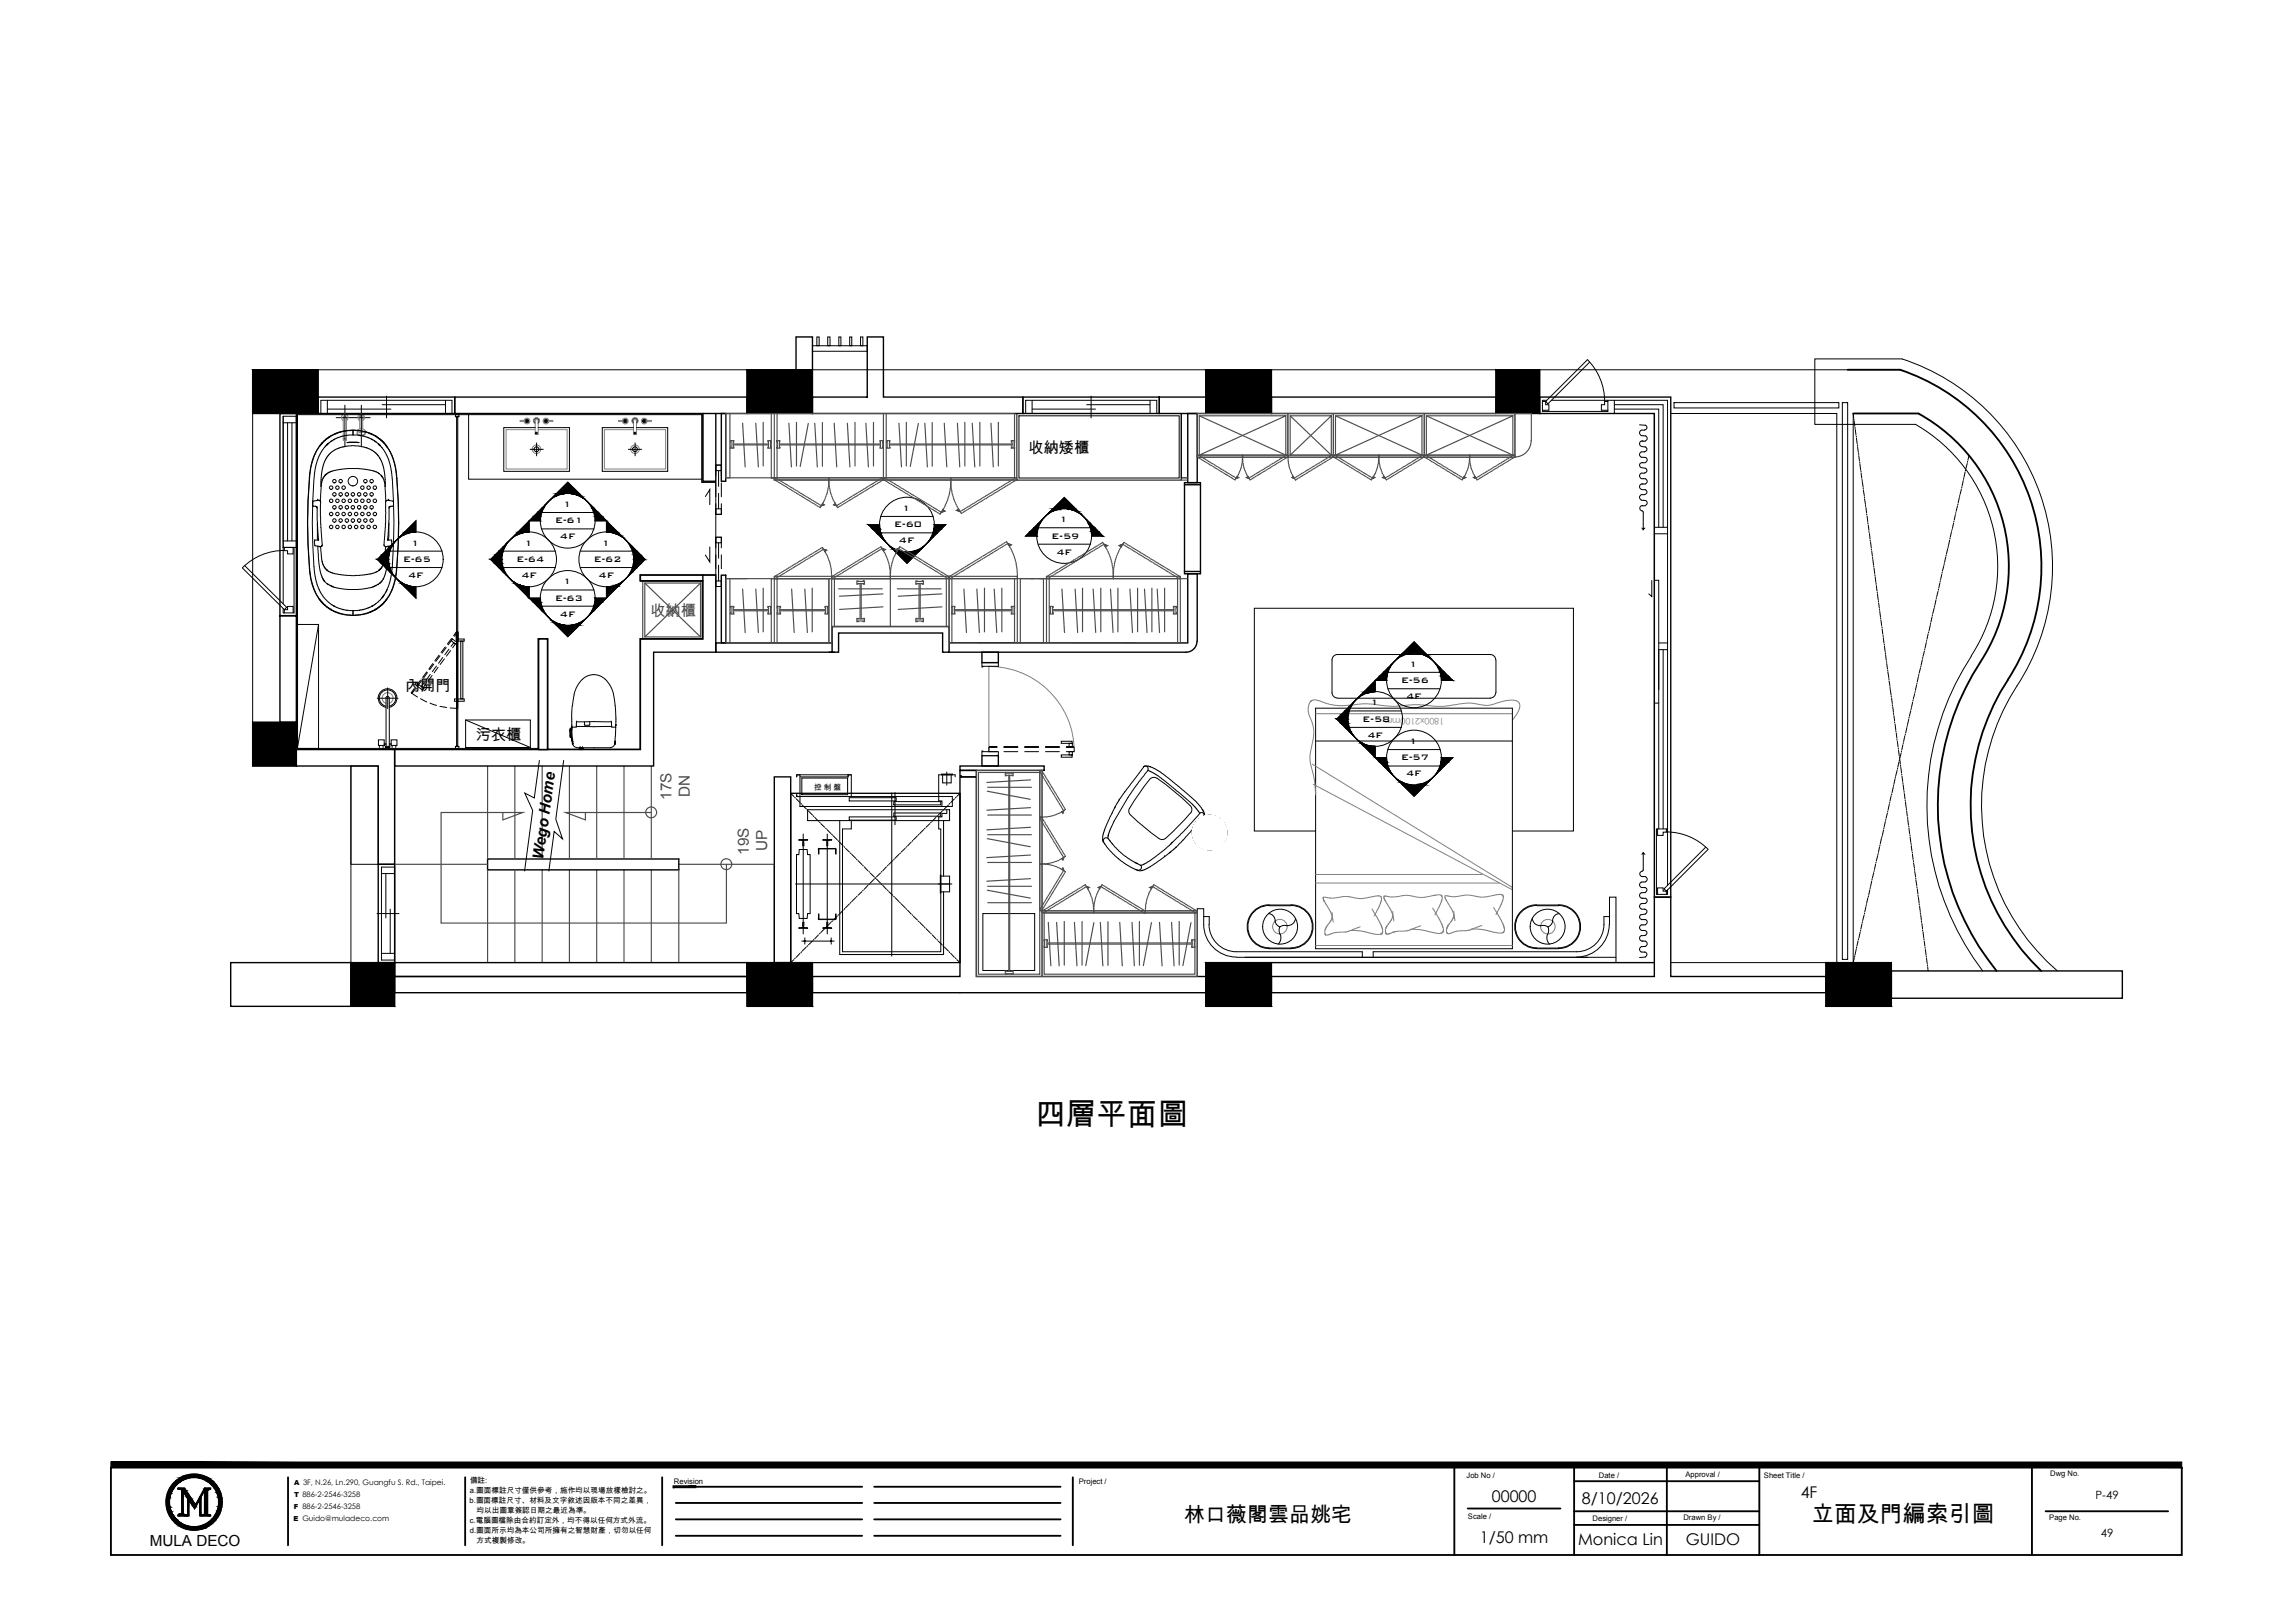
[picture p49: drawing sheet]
<svg xmlns="http://www.w3.org/2000/svg" width="420mm" height="297mm" viewBox="0 0 420 297" stroke-linecap="round" stroke-linejoin="round" font-family="sans-serif">
<defs><g id="words">
<text font-size="5.6" x="189.6" y="205.9">四層平面圖</text>
<text font-size="4.2" x="331.6" y="278.5">立面及門編索引圖</text>
<text font-size="3.8" x="216.8" y="278.6">林口薇閣雲品姚宅</text>
<g font-size="3">
<text x="273.1" y="274.9">00000</text>
<text x="289.6" y="275.3">8/10/2026</text>
<text x="329.7" y="274.1">4F</text>
<text x="270.9" y="282.4">1/50 mm</text>
<text x="288.9" y="282.8">Monica Lin</text>
<text x="308.6" y="282.8">GUIDO</text>
</g>
<g font-size="2.8">
<text x="188.3" y="82.8">收納矮櫃</text>
<text x="74.2" y="126.4">內開門</text>
<text x="87.1" y="135.5">污衣櫃</text>
<text x="99.5" y="157.5" transform="rotate(-82 99.5 157.5)">Wego Home</text>
<text x="27.4" y="282.9">MULA DECO</text>
</g>
<g font-size="2.8" fill="#4c4c4c">
<text x="119.1" y="112.7">收納櫃</text>
<text x="123" y="146.3" transform="rotate(-90 123 146.3)">17S</text>
<text x="126.3" y="145.8" transform="rotate(-90 126.3 145.8)">DN</text>
<text x="140.4" y="155.8" transform="rotate(-90 140.4 155.8)">UP</text>
<text x="137.1" y="156.4" transform="rotate(-90 137.1 156.4)">19S</text>
</g>
<g font-size="2.1">
<text x="383.7" y="274.4">P-49</text>
<text x="384.6" y="281.4">49</text>
</g>
<g font-size="1.9">
<text x="101.6" y="95.8">E-61</text>
<text x="103.1" y="92.8">1</text>
<text x="165.2" y="93.5">1</text>
<text x="194" y="95.6">1</text>
<text x="75.3" y="99.9">1</text>
<text x="96" y="99.9">1</text>
<text x="102.5" y="98.7">4F</text>
<text x="110.2" y="99.9">1</text>
<text x="163.7" y="96.5">E-60</text>
<text x="164.6" y="99.4">4F</text>
<text x="192.5" y="98.6">E-59</text>
<text x="193.4" y="101.5">4F</text>
<text x="73.8" y="102.9">E-65</text>
<text x="74.7" y="105.8">4F</text>
<text x="94.6" y="102.9">E-64</text>
<text x="95.4" y="105.8">4F</text>
<text x="103.1" y="107">1</text>
<text x="108.7" y="102.9">E-62</text>
<text x="109.6" y="105.8">4F</text>
<text x="101.6" y="109.9">E-63</text>
<text x="102.5" y="112.8">4F</text>
<text x="256.5" y="125">E-56</text>
<text x="258" y="122">1</text>
<text x="250.9" y="129.1">1</text>
<text x="257.4" y="128">4F</text>
<text x="249.5" y="132.1">E-58</text>
<text x="250.3" y="135">4F</text>
<text x="258" y="136.2">1</text>
<text x="256.5" y="139.2">E-57</text>
<text x="257.4" y="142.1">4F</text>
</g>
<text font-size="1.6" fill="#808080" x="264.4" y="131.4" transform="rotate(180 264.4 131.4)">1800x2100mm</text>
<g font-size="1.4">
<text x="149" y="144.5">控 制 盤</text>
<text x="86" y="275">b.圖面標註尺寸、材料及文字敘述因版本不同之差異，</text>
<text x="86" y="273.2">a.圖面標註尺寸僅供參考，施作均以現場放樣檢討之。</text>
<text x="86" y="271.3">備註:</text>
<text x="123.4" y="271.5">Revision</text>
<text x="197.5" y="271.5">Project /</text>
<text x="268.5" y="270.5">Job No /</text>
<text x="292.7" y="270.5">Date /</text>
<text x="308.6" y="270.3">Approval /</text>
<text x="322.9" y="270.5">Sheet Title /</text>
<text x="375.4" y="270.2">Dwg No.</text>
<text x="86" y="278.8">c.電腦圖檔除由合約訂定外，均不得以任何方式外流。</text>
<text x="86" y="280.6">d.圖面所示均為本公司所擁有之智慧財產，切勿以任何</text>
<text x="87.3" y="276.9">均以出圖章簽認日期之最近為準。</text>
<text x="268.8" y="277.9">Scale /</text>
<text x="291.6" y="278.3">Designer /</text>
<text x="308.2" y="278.2">Drawn By /</text>
<text x="375.2" y="278.2">Page No.</text>
<text x="87.3" y="282.4">方式複製修改。</text>
</g>
<g font-size="1.3">
<text x="53.8" y="274">T 886-2-2546-3258</text>
<text x="53.9" y="271.7">A 3F, N.26, Ln.290, Guangfu S. Rd., Taipei.</text>
<text x="53.7" y="278.5">E Guido@muladeco.com</text>
<text x="53.8" y="276.2">F 886-2-2546-3258</text>
</g>
</g></defs>
<!-- layer: I-FURN-LOOSE -->
<g fill="none" stroke="#000" stroke-width=".18">
<path d="M272.8 119.8a.99 .99 0 0 1 1 1M272.9 119.8h-28a.99 .99 0 0 0-1 1v6M240.9 129.6h36v44h-36zM240.9 135.6h36M243.9 126.8a.99 .99 0 0 0 1 .9M244.9 127.8h28M273.8 126.8a.99 .99 0 0 1-1 .9M273.9 120.8v6M202 154v.1M202 154l1.3 1.8 1.5 1.4M202.8 153.4a.53 .53 0 0 0-.6 .1 .53 .53 0 0 0-.1 .6M206.8 147.9a.98 .98 0 0 0 .2 1.3l.6 .5a35.5 35.5 0 0 0 4.9 3.9h.6l.3-.2"/>
<path d="M208.8 158.3a.57 .57 0 0 1 .1 .7 .57 .57 0 0 1-.6 .3M209.3 140.4a.49 .49 0 0 1 .7-.1 .49 .49 0 0 1 .1 .7M209.4 140.4l-3.8 5-1.5 2.3-1.2 2.5-.9 2.3-.1 1.2 .1 .4M209.7 140.2l-.4 .2M209.7 140.2l.9 .1 1.9 1 5.5 4.5 1.1 1 1.1 1.4 .3 .9-.1 .4M210.1 141l-3.6 5-2.6 4.3-.6 1.5-.5 1.3a.56 .56 0 0 0 .3 .7l1 1.2 1.5 1.4 1.4 1 1.5 .8a1.13 1.13 0 0 0 1.3-.2l1.9-1.3 2.7-2.2 2.5-2.5 2.8-3.1-1.1-1.4-2.9-2.6-3.6-2.9-1.9-1M213.2 156.8h.1M217.9 147.4l-1.3-1.2a33.2 33.2 0 0 0-5.1-3.9 1.37 1.37 0 0 0-1.5 1l-3.2 4.6M217.9 147.5a.93 .93 0 0 1 .1 1.3l-2.2 2.4-2.3 2.2M219.6 148.8a.49 .49 0 0 1 .7 0 .49 .49 0 0 1 .1 .7M220.4 149.5l-5.3 5.8-2.7 2.1-2.7 1.7-.8 .3-.5-.1-1.7-.7-1.9-1.4M220.4 149.5h.1"/>
<path d="M240.9 152.1h-11.3v-40.8h58.5v40.8h-11.2M179.9 167.2h9.5v10.4h-9.5zM232.3 167.2a1.34 1.34 0 0 1 1.2 1.5 1.34 1.34 0 0 0 .8 .9 1.79 1.79 0 0 0 .2 1.7 1.63 1.63 0 0 1-.5 1.5M232.4 173.6h4M232.4 173.5h4M232.4 165.6h4M232.4 165.8h4M232.4 165.7a3.9 3.9 0 0 0-3.9 3.9 3.9 3.9 0 0 0 3.9 3.9M232.4 165.6a4 4 0 0 0-4.1 4 4 4 0 0 0 4.1 4M235.7 169.4a1.38 1.38 0 0 0-1.4 .2M236.4 165.6a4 4 0 0 1 4 4 4 4 0 0 1-4 4M236.4 165.7a3.9 3.9 0 0 1 3.9 3.9 3.9 3.9 0 0 1-3.9 3.9"/>
<path d="M237.2 168.1a1.42 1.42 0 0 1-1.5 1.3M280.5 168.1a1.42 1.42 0 0 0 1.6 1.3M281.3 165.7a3.9 3.9 0 0 0-3.9 3.9 3.9 3.9 0 0 0 3.9 3.9M281.3 165.6a4 4 0 0 0-4 4 4 4 0 0 0 4 4M281.4 173.6h4M281.4 173.5h4M281.4 165.6h4M281.4 165.8h4M282.1 169.4a1.38 1.38 0 0 1 1.3 .2M285.3 165.6a4 4 0 0 1 4.1 4 4 4 0 0 1-4.1 4M285.3 165.7a3.9 3.9 0 0 1 3.9 3.9 3.9 3.9 0 0 1-3.9 3.9M285.4 167.2a1.34 1.34 0 0 0-1.2 1.5 1.34 1.34 0 0 1-.8 .9 1.79 1.79 0 0 1-.2 1.7 1.63 1.63 0 0 0 .5 1.5"/>
<circle cx="221.5" cy="152.4" r="3.2"/>
<circle cx="234.4" cy="169.6" r="3.2"/>
<circle cx="283.3" cy="169.6" r="3.2"/>
</g>
<!-- layer: 0 -->
<g fill="#000" stroke="#000" stroke-width=".18">
<path d="M33.3 277.3h.3zM33.3 277.2h.3zM33.9 279.8h3.3l-.8 .1zM35.2 275.5h.7l-.3 .5zM35.5 275.8h.3l-.2 .2zM35.5 275.8h.2l-.1 .2zM34.7 269.9h1.7z"/>
<path d="M46.3 67.7l11.9 8v-8zM46.3 67.7l11.9 8h-11.9z"/>
<path d="M136.8 67.7l11.9 8v-8zM136.8 67.7l11.9 8h-11.9z"/>
<path d="M220.8 67.7l12 8v-8zM220.8 67.7l12 8h-12z"/>
<path d="M273.9 67.7l8 8v-8zM273.9 67.7l8 8h-8z"/>
<path d="M46.3 132.2l8 8v-8zM46.3 132.2l8 8h-8z"/>
<path d="M64.2 176.2l8 8v-8zM64.2 176.2l8 8h-8z"/>
<path d="M136.8 176.2l11.9 8v-8zM136.8 176.2l11.9 8h-11.9z"/>
<path d="M220.8 176.2l12 8v-8zM220.8 176.2l12 8h-12z"/>
<path d="M334.3 176.2l12 8v-8zM334.3 176.2l12 8h-12z"/>
<path d="M30.5 274.9l.3 .9-.1-.9zM30.5 274.9l.3 .9h-.2z"/>
<path d="M30.8 273.2h.3zM30.8 273.2h.3z"/>
<path d="M30.8 276.7h.3zM30.8 276.7h.3z"/>
<path d="M30.6 274l.2 .1zM30.6 274l.2 .1z"/>
<path d="M30.6 274.1l.1 .8 .1-.8zM30.6 274.1l.1 .8h-.2z"/>
<path d="M30.6 275.8h.2zM30.6 275.8h.2z"/>
<path d="M30.6 275.8l.5 .9-.3-.9zM30.6 275.8l.5 .9h-.3z"/>
<path d="M30.9 274.9l.2 .8-.1-.8zM30.9 274.9l.2 .8z"/>
<path d="M30.9 274.9l.2 .8-.1-.8zM30.9 274.9l.2 .8z"/>
<path d="M31 274.1v.8zM31 274.1v.8h-.1z"/>
<path d="M31 275.7l.1 .1zM31 275.7l.1 .1z"/>
<path d="M30.8 273.2v.8l.3-.8zM30.8 273.2v.8h-.2z"/>
<path d="M31 274.1v.8zM31 274.1v.8h-.1z"/>
<path d="M31 275.7l.1 .1zM31 275.7l.1 .1z"/>
<path d="M30.8 276.7l.6 .8-.3-.8zM30.8 276.7l.6 .8h-.3z"/>
<path d="M31 274.1h.1zM31 274.1h.1z"/>
<path d="M31 275.8l.3 .7-.2-.7zM31 275.8l.3 .7h-.1z"/>
<path d="M31 274.1h.1zM31 274.1h.1z"/>
<path d="M31 275.8l.3 .7-.2-.7zM31 275.8l.3 .7h-.1z"/>
<path d="M31.1 272.4h.3zM31.1 272.4h.3z"/>
<path d="M31.1 277.5h.3zM31.1 277.5h.3z"/>
<path d="M31.2 273.2l.1 .1zM31.2 273.2l.1 .1z"/>
<path d="M31.2 273.3l-.1 .8 .2-.8zM31.2 273.3l-.1 .8h-.1z"/>
<path d="M31.2 276.5l.1 .1zM31.2 276.5l.1 .1z"/>
<path d="M31.2 276.6l.5 .7zM31.2 276.6l.5 .7h-.1z"/>
<path d="M31.2 273.2l.1 .1zM31.2 273.2l.1 .1z"/>
<path d="M31.2 273.3l-.1 .8 .2-.8zM31.2 273.3l-.1 .8h-.1z"/>
<path d="M31.2 276.5l.1 .1zM31.2 276.5l.1 .1z"/>
<path d="M31.2 276.6l.5 .7zM31.2 276.6l.5 .7h-.1z"/>
<path d="M31.1 272.4v.8l.3-.8zM31.1 272.4v.8h-.3z"/>
<path d="M31.1 277.5l.9 .7-.6-.7zM31.1 277.5l.9 .7h-.3z"/>
<path d="M31.7 271.6h.3zM31.7 271.6h.3z"/>
<path d="M31.7 278.2h.3zM31.7 278.2h.3z"/>
<path d="M31.6 272.5l-.3 .7 .4-.7zM31.6 272.5l-.4 .7z"/>
<path d="M31.6 277.3l.1 .1zM31.6 277.3l.1 .1z"/>
<path d="M31.6 272.5l-.3 .7 .4-.7zM31.6 272.5l-.4 .7z"/>
<path d="M31.6 277.3l.1 .1zM31.6 277.3l.1 .1z"/>
<path d="M31.6 272.4h.1zM31.6 272.4l.1 .1z"/>
<path d="M31.6 277.4l.6 .6zM31.6 277.4l.6 .6z"/>
<path d="M31.6 272.4h.1zM31.6 272.4l.1 .1z"/>
<path d="M31.6 277.4l.6 .6zM31.6 277.4l.6 .6z"/>
<path d="M31.7 271.6l-.3 .8 .6-.8zM31.7 271.6l-.3 .8h-.3z"/>
<path d="M31.7 278.2l.9 .6-.6-.6zM31.7 278.2l.9 .6h-.4z"/>
<path d="M32.1 271.9l-.4 .5 .5-.5zM32.1 271.9l-.4 .5h-.1z"/>
<path d="M32.1 278l.2 .1zM32.1 278l.2 .1z"/>
<path d="M32.1 271.9l-.4 .5 .5-.5zM32.1 271.9l-.4 .5h-.1z"/>
<path d="M32.1 278l.2 .1zM32.1 278l.2 .1z"/>
<path d="M32.1 271.8h.2zM32.1 271.8l.1 .1z"/>
<path d="M32.1 278.1l.7 .4-.5-.4zM32.1 278.1l.7 .4z"/>
<path d="M32.1 271.8h.2zM32.1 271.8l.1 .1z"/>
<path d="M32.1 278.1l.7 .4-.5-.4zM32.1 278.1l.7 .4z"/>
<path d="M32.2 271l-.2 .6 .6-.6zM32.2 271l-.2 .6h-.3z"/>
<path d="M32.2 278.8h.5zM32.2 278.8h.5z"/>
<path d="M32.3 271h.4zM32.3 271h.3z"/>
<path d="M32.3 278.8l1.1 .5-.7-.5zM32.3 278.8l1.1 .5h-.5z"/>
<path d="M32.7 271.3l-.4 .5 .5-.5zM32.1 271.8l.6-.5-.4 .5z"/>
<path d="M32.7 278.5l.3 .2zM32.7 278.5l.3 .2z"/>
<path d="M32.7 271.3l-.4 .5 .5-.5zM32.1 271.8l.6-.5-.4 .5z"/>
<path d="M32.7 278.5l.3 .2zM32.7 278.5l.3 .2z"/>
<path d="M32.8 271.2h.2zM32.7 271.3h.1z"/>
<path d="M32.8 278.7l.7 .3zM32.8 278.7l.7 .3z"/>
<path d="M32.8 271.2h.2zM32.7 271.3h.1z"/>
<path d="M32.8 278.7l.7 .3zM32.8 278.7l.7 .3z"/>
<path d="M33.2 277.3h.5zM33.2 277.3h.5z"/>
<path d="M33.2 277.3h.5zM33.2 277.3h.5z"/>
<path d="M33.2 277.3h.5zM33.2 277.3h.5z"/>
<path d="M32.9 270.6l-.2 .4 .7-.4zM32.3 271l.6-.4-.2 .4z"/>
<path d="M32.9 279.3h.7zM32.9 279.3h.7z"/>
<path d="M33.3 272.8l.2 1.2v-1.2zM33.3 272.8l.2 1.2h-.2z"/>
<path d="M33.3 274l.2 3v-3zM33.3 274l.2 3h-.2z"/>
<path d="M33.3 277l.2 .1zM33.3 277l.2 .1z"/>
<path d="M33.3 277.1h.2zM33.3 277.1h.2z"/>
<path d="M33.3 277.1h.2zM33.3 277.1h.2zM33.3 277.1h.2zM33.3 277.1h.2z"/>
<path d="M33.3 272.8l.2 .4v-.4zM33.3 272.8l.2 .4h-.2z"/>
<path d="M33.3 273.2l.2 3.8v-3.8zM33.3 273.2l.2 3.8h-.2z"/>
<path d="M33.3 277l.2 .1zM33.3 277l.2 .1z"/>
<path d="M33.3 277.1h.2zM33.3 277.1h.2z"/>
<path d="M33.3 277.1h.2zM33.3 277.1h.2zM33.3 277.1h.2zM33.3 277.1h.2z"/>
<path d="M33.3 272.8l.2 4.2v-4.2zM33.3 272.8l.2 4.2h-.2z"/>
<path d="M33.3 277l.2 .1zM33.3 277l.2 .1z"/>
<path d="M33.3 277.1h.2zM33.3 277.1h.2z"/>
<path d="M33.3 277.1h.2zM33.3 277.1h.2zM33.3 277.1h.2zM33.3 277.1h.2z"/>
<path d="M33.3 277.1l.2 .1zM33.3 277.1l.2 .1zM33.3 277.2h.2zM33.3 277.2h.2z"/>
<path d="M33.3 277.2h.3zM33.3 277.2h.3zM33.3 277.2h.3z"/>
<path d="M33.3 270.8l-.3 .4 .5-.4zM32.8 271.2l.5-.4-.3 .4z"/>
<path d="M33.3 277.1l.2 .1zM33.3 277.1l.2 .1zM33.3 277.2h.2zM33.3 277.2h.2z"/>
<path d="M33.3 277.2h.3zM33.3 277.2h.3zM33.3 277.2h.3z"/>
<path d="M33.3 279l.5 .1zM33.3 279l.5 .1z"/>
<path d="M33.3 270.8l-.3 .4 .5-.4zM32.8 271.2l.5-.4-.3 .4z"/>
<path d="M33.3 277.1l.2 .1zM33.3 277.1l.2 .1zM33.3 277.2h.2zM33.3 277.2h.2z"/>
<path d="M33.3 277.2h.3zM33.3 277.2h.3zM33.3 277.2h.3z"/>
<path d="M33.3 279l.5 .1zM33.3 279l.5 .1z"/>
<path d="M33.3 277.2l.3 .1zM33.3 277.2l.3 .1zM33.2 277.3h.4z"/>
<path d="M33.3 277.2l.3 .1zM33.3 277.2l.3 .1zM33.2 277.3h.4z"/>
<path d="M33.3 277.2l.3 .1zM33.3 277.2l.3 .1zM33.2 277.3h.4z"/>
<path d="M33 270.5h.6zM32.9 270.6h.5z"/>
<path d="M33 279.3l1.2 .3-.6-.3zM33 279.3l1.2 .3h-.7z"/>
<path d="M33.2 277.3h.4zM33.2 277.3h.4z"/>
<path d="M33.2 277.3h.5zM33.2 277.3h.5z"/>
<path d="M33.2 277.3h.4zM33.2 277.3h.4z"/>
<path d="M33.2 277.3h.5zM33.2 277.3h.5z"/>
<path d="M33.2 277.3h.4zM33.2 277.3h.4z"/>
<path d="M33.2 277.3h.5zM33.2 277.3h.5z"/>
<path d="M33.2 277.3h.5zM33.1 277.3h.6zM33.1 277.3h.6zM33.1 277.3h.6z"/>
<path d="M33.2 277.3h.5zM33.1 277.3h.6zM33.1 277.3h.6zM33.1 277.3h.6z"/>
<path d="M33.2 277.3h.5zM33.1 277.3h.6zM33.1 277.3h.6zM33.1 277.3h.6z"/>
<path d="M33.1 277.3h.7zM33 277.3h.8z"/>
<path d="M33.1 277.3h.7zM33 277.3h.8z"/>
<path d="M33.1 277.3h.7zM33 277.3h.8z"/>
<path d="M32.6 272.4l1.2 .1zM32.6 272.4l1.2 .1z"/>
<path d="M33.5 270.7h.3zM33.3 270.8h.2z"/>
<path d="M32.6 272.4l1.2 .1zM32.6 272.4l1.2 .1z"/>
<path d="M33.5 279.1l.8 .2zM33.5 279.1l.8 .2z"/>
<path d="M33.5 270.7h.3zM33.3 270.8h.2z"/>
<path d="M32.6 272.4l1.2 .1zM32.6 272.4l1.2 .1z"/>
<path d="M33.5 279.1l.8 .2zM33.5 279.1l.8 .2z"/>
<path d="M33.1 272.5l.9 .3-.2-.3zM33.1 272.5l.9 .3h-.7z"/>
<path d="M33.1 272.5l.9 .3-.2-.3zM33.1 272.5l.9 .3h-.7z"/>
<path d="M33.1 272.5l.9 .3-.2-.3zM33.1 272.5l.9 .3h-.7z"/>
<path d="M33.9 279.8l.8 .1h1.7zM34.7 279.9h1.7z"/>
<path d="M33.3 272.8h.7zM33.3 272.8h.7z"/>
<path d="M33.3 272.8h.7zM33.3 272.8h.7z"/>
<path d="M33.3 272.8h.7zM33.3 272.8h.7z"/>
<path d="M33.5 272.8l1.3 1.2-.8-1.2zM33.5 272.8l1.3 1.2h-.6z"/>
<path d="M33.5 272.8l.8 .4-.3-.4zM33.5 272.8l.8 .4h-.5z"/>
<path d="M33.5 272.8l1.5 1.5-1-1.5zM33.5 272.8l1.5 1.5h-.6z"/>
<path d="M32.6 277.3l1.6 .1zM32.6 277.3l1.6 .1z"/>
<path d="M32.6 277.3l1.6 .1zM32.6 277.3l1.6 .1z"/>
<path d="M33.5 270.2l.1 .3 .6-.3zM33 270.5l.5-.3 .1 .3z"/>
<path d="M32.6 277.3l1.6 .1zM32.6 277.3l1.6 .1z"/>
<path d="M33.5 279.6l1.5 .1zM33.5 279.6l1.5 .1h-1.2z"/>
<path d="M33.8 270.7l.5-.2h-.3zM33.5 270.7l.5-.2-.2 .2z"/>
<path d="M33.8 273.2l1.2 1.1-.7-1.1zM33.8 273.2l1.2 1.1h-.6z"/>
<path d="M34 279.3l.9 .1zM34 279.3l.9 .1z"/>
<path d="M33.8 270.7l.5-.2h-.3zM33.5 270.7l.5-.2-.2 .2z"/>
<path d="M34 279.3l.9 .1zM34 279.3l.9 .1z"/>
<path d="M34.4 274.4l.1 1.1v-1.1zM34.4 274.4l.1 1.1h-.1z"/>
<path d="M34.4 275.5l.1 1.9v-1.9zM34.4 275.5l.1 1.9h-.1z"/>
<path d="M34.4 274.4l.1 .5v-.5zM34.4 274.4l.1 .5h-.1z"/>
<path d="M34.4 274.9l.1 2.5v-2.5zM34.4 274.9l.1 2.5h-.1z"/>
<path d="M34.4 274.4l.1 .5v-.5zM34.4 274.4l.1 .5h-.1z"/>
<path d="M34.4 274.9l.1 2.5v-2.5zM34.4 274.9l.1 2.5h-.1z"/>
<path d="M34.2 274l.8 .3-.2-.3zM34.2 274l.8 .3h-.6z"/>
<path d="M34.3 270.4v.1l.6-.1zM34 270.5l.3-.1v.1z"/>
<path d="M34.3 279.4l.8 .1zM34.3 279.4l.8 .1z"/>
<path d="M34.3 270.4v.1l.6-.1zM34 270.5l.3-.1v.1z"/>
<path d="M34.3 279.4l.8 .1zM34.3 279.4l.8 .1z"/>
<path d="M33.8 270.1l.4 .1 .8-.1zM33.5 270.2l.3-.1 .4 .1z"/>
<path d="M33.8 279.7l1.3 .1zM33.8 279.7l1.3 .1z"/>
<path d="M34.4 274.3l.7 .1-.1-.1zM34.4 274.3l.7 .1h-.7z"/>
<path d="M34.4 274.3l.7 .1-.1-.1zM34.4 274.3l.7 .1h-.7z"/>
<path d="M34.4 274.3l.7 .1-.1-.1zM34.4 274.3l.7 .1h-.7z"/>
<path d="M34.5 274.4l1.3 1.1-.7-1.1zM34.5 274.4l1.3 1.1h-.6z"/>
<path d="M34.5 274.4l.9 .5-.3-.5zM34.5 274.4l.9 .5h-.5z"/>
<path d="M34.5 274.4l.9 .5-.3-.5zM34.5 274.4l.9 .5h-.5z"/>
<path d="M34.6 270.4h.5zM34.3 270.4h.6z"/>
<path d="M33.9 270.1h1.2zM33.8 270.1h1.2z"/>
<path d="M34.6 270.4h.5zM34.3 270.4h.6z"/>
<path d="M34.9 274.9l.9 .6-.4-.6zM34.9 274.9l.9 .6h-.6z"/>
<path d="M34.9 274.9l.9 .6-.4-.6zM34.9 274.9l.9 .6h-.6z"/>
<path d="M35.2 275.5l.6 .3 .1-.3zM35.2 275.5l.6 .3h-.3z"/>
<path d="M35.2 275.5l.5 .3 .2-.3zM35.2 275.5l.5 .3h-.2z"/>
<path d="M35.1 270.3l1.5 .1zM34.6 270.4h2z"/>
<path d="M35.1 270.3l1.5 .1zM34.6 270.4h2z"/>
<path d="M36.1 274.9l-.2 .6zM36.1 274.9l-.3 .6z"/>
<path d="M34.7 269.9l2.5 .2-.8-.2zM33.9 270.1l.8-.2 2.5 .2z"/>
<path d="M36 270.4h.9zM36 270.4h.9z"/>
<path d="M34.6 279.5h2zM34.6 279.5l1.4 .1z"/>
<path d="M36 270.4h.9zM36 270.4h.9z"/>
<path d="M34.6 279.5h2zM34.6 279.5l1.4 .1z"/>
<path d="M36.5 274.3l-.6 1.2 .7-1.2zM36.5 274.3l-.7 1.2z"/>
<path d="M36.6 274.2v.1zM36.6 274.2l-.1 .1z"/>
<path d="M36.6 274.2l-.4 .7zM36.6 274.2l-.5 .7z"/>
<path d="M36.6 274.2l-.7 1.3zM36.6 274.2l-.8 1.3z"/>
<path d="M36.6 274l.1 .2zM36.6 274l.1 .2h-.1z"/>
<path d="M36.6 274.2l.1 .1zM36.6 274.2l.1 .1z"/>
<path d="M36.6 274.3l.1 3.1zM36.6 274.3l.1 3.1z"/>
<path d="M36.6 274l.1 .2zM36.6 274l.1 .2h-.1z"/>
<path d="M36.6 274.2l.1 3.2zM36.6 274.2l.1 3.2z"/>
<path d="M36.6 274l.1 .2zM36.6 274l.1 .2h-.1z"/>
<path d="M36.6 274.2l.1 3.2zM36.6 274.2l.1 3.2z"/>
<path d="M36.3 270.4l.8 .1zM36.3 270.4l.8 .1z"/>
<path d="M36.3 279.4h.6zM36 279.5h.6z"/>
<path d="M36.3 270.4l.8 .1zM36.3 270.4l.8 .1z"/>
<path d="M36.3 279.4h.6zM36 279.5h.6z"/>
<path d="M36.8 270.5l.9 .2zM36.8 270.5l.9 .2z"/>
<path d="M36.8 279.3l.1 .1 .2-.1zM36.3 279.4l.5-.1 .1 .1z"/>
<path d="M36.8 270.5l.9 .2zM36.8 270.5l.9 .2z"/>
<path d="M36.8 279.3l.1 .1 .2-.1zM36.3 279.4l.5-.1 .1 .1z"/>
<path d="M36 270.1h1.3zM36 270.1h1.3z"/>
<path d="M36.2 270.1l1.4 .1-.3-.1zM36.2 270.1l1.4 .1z"/>
<path d="M36.2 279.7h1.1zM36 279.8h1.2z"/>
<path d="M37.3 272.8l-.6 1.2zM37.3 272.8l-.7 1.2z"/>
<path d="M37.4 272.6v.2zM37.4 272.6l-.1 .2z"/>
<path d="M37.4 272.6l-.7 1.4zM37.4 272.6l-.8 1.4z"/>
<path d="M37.4 272.6l-.7 1.4zM37.4 272.6l-.8 1.4z"/>
<path d="M36.9 270.2l1.2 .3-.5-.3zM36.9 270.2l1.2 .3h-.6z"/>
<path d="M36.9 279.6l.4 .1 .3-.1zM36.2 279.7l.7-.1 .4 .1z"/>
<path d="M37.3 270.7l.5 .1zM37.3 270.7l.5 .1z"/>
<path d="M37.1 279.3l.6-.2h-.4zM36.8 279.3l.5-.2-.2 .2z"/>
<path d="M37.3 270.7l.5 .1zM37.3 270.7l.5 .1z"/>
<path d="M37.1 279.3l.6-.2h-.4zM36.8 279.3l.5-.2-.2 .2z"/>
<path d="M37.6 270.8l.8 .4zM37.6 270.8l.8 .4z"/>
<path d="M37.6 279h.2zM37.3 279.1h.4z"/>
<path d="M37.6 270.8l.8 .4zM37.6 270.8l.8 .4z"/>
<path d="M37.6 279h.2zM37.3 279.1h.4z"/>
<path d="M37.5 272.8l.5 4.2v-4.2zM37.5 272.8l.5 4.2h-.5z"/>
<path d="M37.5 277l.5 .1zM37.5 277l.5 .1z"/>
<path d="M37.5 277.1h.5zM37.5 277.1h.5z"/>
<path d="M37.5 277.1l.5 .1zM37.5 277.1l.5 .1z"/>
<path d="M37.5 272.8l.5 4.2v-4.2zM37.5 272.8l.5 4.2h-.5z"/>
<path d="M37.5 277l.5 .1zM37.5 277l.5 .1z"/>
<path d="M37.5 277.1h.5zM37.5 277.1h.5z"/>
<path d="M37.5 277.1l.5 .1zM37.5 277.1l.5 .1z"/>
<path d="M37.5 272.8l.5 4.2v-4.2zM37.5 272.8l.5 4.2h-.5z"/>
<path d="M37.5 277l.5 .1zM37.5 277l.5 .1z"/>
<path d="M37.5 277.1h.5zM37.5 277.1h.5z"/>
<path d="M37.5 277.1l.5 .1zM37.5 277.1l.5 .1z"/>
<path d="M37.5 277.2h.5zM37.5 277.2h.5z"/>
<path d="M37.5 277.2h.5zM37.5 277.2h.5z"/>
<path d="M37.5 277.2h.5zM37.5 277.2h.5z"/>
<path d="M37.5 277.2h.5zM37.4 277.2h.6z"/>
<path d="M37.4 277.2l.7 .1zM37.4 277.2l.7 .1z"/>
<path d="M37.5 277.2h.5zM37.4 277.2h.6z"/>
<path d="M37.4 277.2l.7 .1zM37.4 277.2l.7 .1z"/>
<path d="M37.5 277.2h.5zM37.4 277.2h.6z"/>
<path d="M37.4 277.2l.7 .1zM37.4 277.2l.7 .1z"/>
<path d="M37.4 277.3h.8zM37.4 277.3h.8z"/>
<path d="M37.4 277.3h.8zM37.4 277.3h.8z"/>
<path d="M37.4 277.3h.8zM37.4 277.3h.8z"/>
<path d="M37.5 272.6l.5 .2 .1-.2zM37.5 272.6l.5 .2h-.5z"/>
<path d="M37.5 272.6l.5 .2 .1-.2zM37.5 272.6l.5 .2h-.5z"/>
<path d="M37.5 270.5l.7 .1zM37.5 270.5l.7 .1z"/>
<path d="M37.5 272.6l.5 .2 .1-.2zM37.5 272.6l.5 .2h-.5z"/>
<path d="M37.5 279.3l.1 .3 .5-.3zM36.9 279.6l.6-.3 .1 .3z"/>
<path d="M37.5 272.5h.7zM37.5 272.5l.6 .1h-.7z"/>
<path d="M37.3 277.3h.9zM37.2 277.3h1z"/>
<path d="M37.5 272.5h.7zM37.5 272.5l.6 .1h-.7z"/>
<path d="M37.3 277.3h.9zM37.2 277.3h1z"/>
<path d="M37.5 272.5h.7zM37.5 272.5l.6 .1h-.7z"/>
<path d="M37.3 277.3h.9zM37.2 277.3h1z"/>
<path d="M37.2 277.3h1.1zM37.2 277.3h1.1z"/>
<path d="M37.2 277.3h1.1zM37.2 277.3h1.1z"/>
<path d="M37.7 270.6l1.1 .4-.6-.4zM37.7 270.6l1.1 .4h-.4z"/>
<path d="M37.2 277.3h1.1zM37.2 277.3h1.1z"/>
<path d="M37.7 279.3h.5zM37.5 279.3h.6z"/>
<path d="M38.2 271.2l.3 .1zM38.2 271.2l.3 .1z"/>
<path d="M37.8 279l.6-.3h-.2zM37.6 279l.6-.3-.4 .3z"/>
<path d="M38.2 271.2l.3 .1zM38.2 271.2l.3 .1z"/>
<path d="M37.8 279l.6-.3h-.2zM37.6 279l.6-.3-.4 .3z"/>
<path d="M38.3 271.3l.7 .5-.5-.5zM38.3 271.3l.7 .5h-.2z"/>
<path d="M38.3 278.5l.1 .2 .1-.2zM38.3 278.5l.1 .2h-.2z"/>
<path d="M38.3 271.3l.7 .5-.5-.5zM38.3 271.3l.7 .5h-.2z"/>
<path d="M38.3 278.5l.1 .2 .1-.2zM38.3 278.5l.1 .2h-.2z"/>
<path d="M37.5 272.4l1 .1zM37.5 272.4l1 .1h-1z"/>
<path d="M36.9 277.3l1.6 .1zM36.9 277.3l1.6 .1z"/>
<path d="M37.5 272.4l1 .1zM37.5 272.4l1 .1h-1z"/>
<path d="M36.9 277.3l1.6 .1zM36.9 277.3l1.6 .1z"/>
<path d="M37.5 272.4l1 .1zM37.5 272.4l1 .1h-1z"/>
<path d="M36.9 277.3l1.6 .1zM36.9 277.3l1.6 .1z"/>
<path d="M38.4 271h.5zM38.4 271h.5z"/>
<path d="M38.4 278.8l-.2 .5 .6-.5zM37.7 279.3l.7-.5-.2 .5z"/>
<path d="M38.5 271l1 .6-.6-.6zM38.5 271l1 .6h-.4z"/>
<path d="M38.5 278.8h.4zM38.4 278.8h.4z"/>
<path d="M38.8 271.8l.3 .1zM38.8 271.8l.3 .1z"/>
<path d="M38.8 278.1l-.3 .4 .5-.4zM38.3 278.5l.5-.4-.3 .4z"/>
<path d="M38.8 271.8l.3 .1zM38.8 271.8l.3 .1z"/>
<path d="M38.8 278.1l-.3 .4 .5-.4zM38.3 278.5l.5-.4-.3 .4z"/>
<path d="M38.9 271.9l.6 .5zM38.9 271.9l.6 .5z"/>
<path d="M38.9 278h.2zM38.9 278l.1 .1h-.2z"/>
<path d="M38.9 271.9l.6 .5zM38.9 271.9l.6 .5z"/>
<path d="M38.9 278h.2zM38.9 278l.1 .1h-.2z"/>
<path d="M39.1 271.6h.4zM39.1 271.6h.4z"/>
<path d="M39.1 278.2h.4zM39.1 278.2h.4z"/>
<path d="M39.1 271.6l.9 .8-.5-.8zM39.1 271.6l.9 .8h-.3z"/>
<path d="M39.1 278.2l-.2 .6 .6-.6zM38.5 278.8l.6-.6-.2 .6z"/>
<path d="M39.4 272.4l.2 .1zM39.4 272.4l.2 .1z"/>
<path d="M39.4 277.4l-.3 .6 .4-.6zM39.4 277.4l-.3 .6h-.2z"/>
<path d="M39.4 272.4l.2 .1zM39.4 272.4l.2 .1z"/>
<path d="M39.4 277.4l-.3 .6 .4-.6zM39.4 277.4l-.3 .6h-.2z"/>
<path d="M39.4 272.5l.5 .7-.3-.7zM39.4 272.5l.5 .7h-.1z"/>
<path d="M39.4 277.3h.2zM39.4 277.3l.1 .1z"/>
<path d="M39.4 272.5l.5 .7-.3-.7zM39.4 272.5l.5 .7h-.1z"/>
<path d="M39.4 277.3h.2zM39.4 277.3l.1 .1z"/>
<path d="M39.7 272.4h.3zM39.7 272.4h.3z"/>
<path d="M39.7 277.5h.3zM39.7 277.5h.3z"/>
<path d="M39.8 273.2l.1 .1zM39.8 273.2l.1 .1z"/>
<path d="M39.8 273.3l.4 .8zM39.8 273.3l.4 .8h-.2z"/>
<path d="M39.8 276.5l.1 .1zM39.8 276.5l.1 .1z"/>
<path d="M39.8 276.6l-.2 .7 .3-.7zM39.8 276.6l-.2 .7h-.2z"/>
<path d="M39.8 273.2l.1 .1zM39.8 273.2l.1 .1z"/>
<path d="M39.8 273.3l.4 .8zM39.8 273.3l.4 .8h-.2z"/>
<path d="M39.8 276.5l.1 .1zM39.8 276.5l.1 .1z"/>
<path d="M39.8 276.6l-.2 .7 .3-.7zM39.8 276.6l-.2 .7h-.2z"/>
<path d="M39.7 272.4l.7 .8-.4-.8zM39.7 272.4l.7 .8h-.3z"/>
<path d="M39.7 277.5l-.2 .7 .5-.7zM39.7 277.5l-.2 .7h-.4z"/>
<path d="M40.1 273.2h.3zM40.1 273.2h.3z"/>
<path d="M40.1 276.7h.3zM40.1 276.7h.3z"/>
<path d="M40 274.1h.2zM40 274.1h.2z"/>
<path d="M40 274.1l.2 .8v-.8zM40 274.1l.2 .8h-.1z"/>
<path d="M40 275.7l.2 .1zM40 275.7l.2 .1z"/>
<path d="M40 275.8l-.1 .7 .3-.7zM40 275.8l-.2 .7z"/>
<path d="M40 274.1h.2zM40 274.1h.2z"/>
<path d="M40 274.1l.2 .8v-.8zM40 274.1l.2 .8h-.1z"/>
<path d="M40 275.7l.2 .1zM40 275.7l.2 .1z"/>
<path d="M40 275.8l-.1 .7 .3-.7zM40 275.8l-.2 .7z"/>
<path d="M40.1 274.9l.1 .8v-.8zM40.1 274.9l.1 .8h-.2z"/>
<path d="M40.1 274.9l.1 .8v-.8zM40.1 274.9l.1 .8h-.2z"/>
<path d="M40.1 273.2l.5 .8-.2-.8zM40.1 273.2l.5 .8h-.3z"/>
<path d="M40.1 276.7l-.1 .8 .4-.8zM40.1 276.7l-.1 .8h-.3z"/>
<path d="M40.3 274l.3 .1zM40.3 274l.3 .1z"/>
<path d="M40.3 274.1l.4 .8-.1-.8zM40.3 274.1l.4 .8h-.3z"/>
<path d="M40.3 275.8h.3zM40.3 275.8h.3z"/>
<path d="M40.3 275.8l.1 .9 .2-.9zM40.3 275.8l.1 .9h-.3z"/>
<path d="M40.4 274.9l.2 .9 .1-.9zM40.4 274.9l.2 .9h-.3z"/>
<path d="M123.2 272.3h4.2v-.4zM123.2 271.9h4.2l-4.2 .4z"/>
<path d="M20.3 267.6l379.1 1v-1zM20.3 267.6l379.1 1h-379.1z"/>
</g>
<path d="M46.3 67.7h11.9v8h-11.9zM136.8 67.7h11.9v8h-11.9zM220.8 67.7h12v8h-12zM273.9 67.7h8v8h-8zM46.3 132.2h8v8h-8zM64.2 176.2h8v8h-8zM136.8 176.2h11.9v8h-11.9zM220.8 176.2h12v8h-12zM334.3 176.2h12v8h-12z" fill="none" stroke="#000" stroke-width=".25"/>
<!-- layer: I-WALL -->
<g fill="none" stroke="#000" stroke-width=".25">
<path d="M51.3 75.7h3v37h-3h3v19.5h-3zM58.2 72.7h25.1v3h-25.1zM83.3 72.7h53.5v3h-53.5zM128.7 75.7v12.4h2.3v-12.4M132.1 75.7h.8v12.4h-.8zM145.7 61.7h3v6h-3zM158.8 61.7h2.9v11h25.6v3h-38.6v-3h10.1zM187.3 72.7h24.9v3h-24.9zM212.2 72.7h8.6v3h-8.6zM217.5 75.7h1.7v12.6h-1.7zM232.8 72.7h41.1v3h-41.1zM281.9 72.7h24v91.5h-3v-88.5h-21z"/>
<path d="M216.9 88.3h2.9v.4h-2.9zM216.9 88.7v15.9M219.8 88.7v15.9M98.6 117h1.6v20.2h-1.6zM128.7 105.3h-11.5v1h11.5M132.1 105.3h.8v12.4h-.8zM151.8 119.4h1.7v-3.5h19.1v3.5h1.2v-4.7h-21.5v4.7M152.3 117.7h-21.3v1.7h21.8M179.8 119.4h3v1.9h-3zM216.9 104.6h2.9v.4h-2.9zM219.1 117.4a2.01 2.01 0 0 1-2 2h-43.3M219.2 117.4v-12.4h-1.7v12.7l-43.7-.1"/>
<path d="M54.3 137.2h17.9v21h-3v-18h-14.9zM72.2 137.2h45v-20.2h11.5v-11.7h2.3v14.1h-11.3v20.8h-47.5zM179.8 138.3h3v1.9h-3zM69.2 158.2h3v18h-3zM89.3 157.2h35v2h-35zM141.8 142.2h3v34h-3zM175.8 142.2h3v36.5h42v3h-72.1v-3h27.1zM175.8 141h3v1.2h-3h.2v-.2h-.2zM175.8 140.2h15.4v.8h-15.4zM42.2 176.2h22v8h-22zM72.2 178.7h64.6v3h-64.6zM72.2 176.2h64.6v2.5h-64.6z"/>
<path d="M232.8 178.7h70.1v-14.5h3v14.5h28.4v3h-101.5zM232.8 176.2h70.1M346.3 177.7h42.3v5h-42.3z"/>
</g>
<path d="M64.2 140.2h5v18h-5z" fill="none" stroke="#000" stroke-width=".18"/>
<path d="M72.2 158.2v18" fill="none" stroke="#000" stroke-width=".18"/>
<g fill="none" stroke="#000" stroke-width=".18">
<path d="M144.8 145.2h31v31h-31zM144.8 145.2l.6 .6M145.5 145.9l.1 .1M145.8 146.2l.7 .7M146.6 147.1l.2 .1M146.9 147.3l.7 .7M147.7 148.2l.2 .1M148 148.4l.7 .8M148.9 149.3l.1 .2M149.2 149.6l.6 .7M150 150.4l.1 .2M150.3 150.7l.7 .7"/>
<path d="M151.2 151.6l.1 .1M151.4 151.8l.7 .8M152.3 152.7l.1 .2M152.6 153l.7 .7M153.4 153.8l.1 .2M153.7 154.1l.7 .7M154.5 155l.2 .1M154.8 155.3l.7 .6M155.6 156.1l.2 .1M155.9 156.4l.8 .7M156.8 157.2l.1 .2M157.1 157.5l.7 .7"/>
<path d="M157.9 158.4l.2 .1M158.2 158.7l.7 .7M159.1 159.5l.1 .1M159.3 159.8l.7 .7M161.2 159.8l-.7 .7M161.4 159.5l-.1 .1M162.3 158.7l-.7 .7M162.6 158.4l-.1 .1M163.4 157.5l-.7 .7M163.7 157.2l-.1 .2M164.6 156.4l-.7 .7M164.9 156.1l-.2 .1"/>
<path d="M165.7 155.3l-.7 .6M166 155l-.2 .1M166.8 154.1l-.7 .7M167.1 153.8l-.1 .2M168 153l-.8 .7M168.3 152.7l-.2 .2M169.1 151.8l-.7 .8M169.4 151.6l-.2 .1M170.3 150.7l-.8 .7M170.5 150.4l-.1 .2M171.4 149.6l-.7 .7M171.6 149.3l-.1 .2"/>
<path d="M172.5 148.4l-.7 .8M172.8 148.2l-.2 .1M173.6 147.3l-.7 .7M173.9 147.1l-.1 .1M174.7 146.2l-.6 .7M175 145.9l-.1 .1M175.8 145.2l-.6 .6M145.4 175.6l-.6 .6M145.6 175.3l-.1 .2M146.5 174.5l-.7 .7M146.8 174.2l-.2 .2M147.6 173.3l-.7 .8"/>
<path d="M147.9 173.1l-.2 .1M148.7 172.2l-.7 .7M149 171.9l-.1 .2M149.8 171.1l-.6 .7M150.1 170.8l-.1 .1M151 170l-.7 .7M151.3 169.7l-.1 .1M152.1 168.8l-.7 .7M152.4 168.6l-.1 .1M153.3 167.7l-.7 .7M153.5 167.4l-.1 .1M154.4 166.6l-.7 .7"/>
<path d="M154.7 166.3l-.2 .1M155.5 165.4l-.7 .7M155.8 165.1l-.2 .2M156.7 164.3l-.8 .7M156.9 164l-.1 .2M157.8 163.2l-.7 .7M158.1 162.9l-.2 .1M158.9 162l-.7 .8M159.2 161.7l-.1 .2M160 160.9l-.7 .7M160.2 160.6l.1 .2M160.3 160.6l-.1 .2"/>
<path d="M160.5 160.9l.7 .7M161.3 161.7l.1 .2M161.6 162l.7 .8M162.5 162.9l.1 .1M162.7 163.2l.7 .7M163.6 164l.1 .2M163.9 164.3l.7 .7M164.7 165.1l.2 .2M165 165.4l.7 .7M165.8 166.3l.2 .1M166.1 166.6l.7 .7M167 167.4l.1 .1"/>
<path d="M167.2 167.7l.8 .7M168.1 168.6l.2 .1M168.4 168.8l.7 .7M169.2 169.7l.2 .1M169.5 170l.8 .7M170.4 170.8l.1 .1M170.7 171.1l.7 .7M171.5 171.9l.1 .2M171.8 172.2l.7 .7M172.6 173.1l.2 .1M172.9 173.3l.7 .8M173.8 174.2l.1 .2"/>
<path d="M174.1 174.5l.6 .7M174.9 175.3l.1 .2M175.2 175.6l.6 .6"/>
</g>
<!-- layer: I-FL-STAIR -->
<g fill="none" stroke="#4c4c4c" stroke-width=".21">
<path d="M72.2 158.2h17.1M89.3 140.2v17M89.3 159.2v17M92.1 148.7v1.4l3.6-1.4h-14.9v20.2h52.2v-10.7M94.3 140.2v17M94.3 159.2v17M99.3 140.2v17M99.3 159.2v17M104.3 140.2v17M104.3 159.2v17M107.2 148.7v1.4l-3.6-1.4h15.6M109.2 140.2v17"/>
<path d="M109.2 159.2v17M114.2 140.2v17M114.2 159.2v17M119.2 140.2v17M119.2 159.2v17M124.3 158.2h17.5M124.3 159.2v17"/>
<circle cx="119.2" cy="148.7" r=".99"/>
<circle cx="133" cy="158.2" r=".99"/>
</g>
<path d="M98.7 139.2l-.9 6.8-1.7-.9 1.4 3.2-1.5 11.1M103.2 139.2l-1.4 10.7 1.2 3.6-1.5-1.3-1 7.2M72.2 140.2v38.5h64.6v-2.5h5v-18" fill="none" stroke="#000" stroke-width=".18"/>
<path d="M46.3 75.7v56.5M58.2 67.7h78.6M148.7 67.7h72.1M232.8 67.7h41.1M281.9 67.7h56.4M305.9 75.7h30.4M305.9 176.2h28.4" fill="none" stroke="#000" stroke-width=".18"/>
<!-- layer: I-EQUIP -->
<g fill="none" stroke="#000" stroke-width=".18">
<path d="M144.8 145.2h31v31h-31zM145.9 145.4v.4h.6h-.6zM146.2 153.7l.8 .2M146.3 153.7h1.6M146.3 155.5h1.5l.1 .9h.4v10.8h-.4l-.1 .9h-1.5l-.1-.9h-.4v-10.8h.4zM146.5 145.8h27.9v1.8h-27.9zM146.5 142.2h8.8M146.8 142.4h8.4v3h-8.4zM147 153.9v.3M147.1 152.6v18.3M147.1 153.9l.1 .9h-.2v-.6M147.2 153.8l-.1 .1"/>
<path d="M147.8 153.8h-.6M147.8 153.7v.1M147.9 148.2h25.9v2h-25.9zM149.8 155.4v.9l.1-.9M150 155.3l-.1 .1M150 155.3l-.2 .1M150 155.3l3 .1M150 155.3h2.9M150.7 153.7l.7 .2M150.7 153.7h1.6M151.4 153.9v.9h.1v-.9M151.5 152.6v18.3"/>
<path d="M151.6 153.8l-.1 .1M152.2 153.8h-.6M152.2 153.7v.1M152.9 155.3l.2 .1M153 155.4v.9l.1-.9M153.7 150.2v24.5h19v-11.5M155.3 142.2v-.4h.6v4M155.3 141.8h-9.4v.4v-.4h.6v4M155.5 149.5h8.6v.6h-8.6zM155.5 146h8.6v.6h-8.6zM155.9 141.8h-.6v.4M163.3 145.1v29.9"/>
<path d="M163.6 146.7h8.6v.6h-8.6zM163.6 148.8h8.6v.6h-8.6zM163.9 145.1v5.8M172.4 141.7h2v.1h-2zM172.6 141.8v1.5h1.5v-1.5M172.7 150.2v10.1M173.3 148.2v.7h-.8v.6h-.6v2.2h.3v22.5h-18v-22.5h1.7v-1.5M173.3 141.3v2.4M174.9 142.2v-.4h-3v4.8h.6v1M145.7 161.8h28.6M146.3 169.9h1.6M146.8 172.2h5.9"/>
<path d="M147 169.4v-.6h.2l-.1 .6M147 169.4h.1M147 169.7l-.8 .1M147 169.4v.3M147.1 169.7h.1M147.1 169.4v.3M147.2 169.7l.6 .1M147.3 171.6v1.2M147.8 169.8h.1M149.8 168.2l.2 .1M149.8 168.2v-.9l.1 .9M149.9 168.2h.1"/>
<path d="M150 168.2h2.9l.2-.9v.9l-.2 .1h-2.9M150.7 169.9h1.6M151.4 169.4v-.6h.1v.6M151.4 169.4v.3M151.4 169.7l-.7 .1M151.5 169.7h.1M151.5 169.4v.3M151.6 169.7l.6 .1M152.2 169.8h.1M152.2 171.6v1.2M172.2 160.2v3.2zM172.2 160.3h1.6v2.9h-1.6"/>
<circle cx="147.3" cy="172.2" r=".11"/>
<circle cx="152.2" cy="172.2" r=".11"/>
</g>
<!-- layer: 0 -->
<path d="M64.2 140.2v36" fill="none" stroke="#000" stroke-width=".18"/>
<path d="M336.3 75.7v100.5M339.3 75.7v100.5" fill="none" stroke="#000" stroke-width=".18"/>
<path d="M338.3 67.7h9.6a38 38 0 0 1 19.7 56.7M339.3 75.7h12M351.3 75.7a32 32 0 0 1 11.3 45.5M362.6 121.2a47.9 47.9 0 0 0 2.9 56.5M367.6 124.4a42 42 0 0 0 6.1 53.3" fill="none" stroke="#000" stroke-width=".34"/>
<path d="M360.9 120.1a30 30 0 0 0-10.2-42.4h-18.4v-12h16a40 40 0 0 1 21 59.8 40 40 0 0 0 7.4 52.2M360.9 120.1a50 50 0 0 0 2.1 57.6" fill="none" stroke="#000" stroke-width=".18"/>
<path d="M306.5 73.7h30.2v1h-30.2zM337.3 73.7h1v101.9h-1z" fill="none" stroke="#000" stroke-width=".18"/>
<g fill="none" stroke="#000" stroke-width=".18">
<path d="M339.3 75.7l.1 .7M339.4 76.7v.1M339.5 77l.1 1M339.6 78.2v.2M339.7 78.6l.1 1M339.8 79.8l.1 .2M339.9 80.2l.1 1M340 81.4l.1 .2M340.1 81.8l.1 1M340.3 83v.2M340.3 83.4l.1 1M340.5 84.6v.2"/>
<path d="M340.5 84.9l.1 1.1M340.7 86.1v.2M340.7 86.6l.2 .9M340.9 87.7v.3M340.9 88.1l.2 1M341.1 89.3l.1 .2M341.2 89.7l.1 1M341.3 90.9l.1 .2M341.4 91.3l.1 1M341.5 92.5l.1 .2M341.6 92.9l.1 1M341.7 94.1l.1 .2"/>
<path d="M341.8 94.5l.2 .9M342 95.7v.2M342 96.1l.2 1M342.2 97.3v.1M342.3 97.6l.1 1M342.4 98.8v.2M342.5 99.2l.1 1M356.9 98.9l-.2 1M357 98.5v.2M357.3 97.3l-.2 1M357.4 96.9l-.1 .2M357.7 95.7l-.3 1"/>
<path d="M357.7 95.4v.1M358 94.2l-.2 1M358.1 93.8l-.1 .2M358.4 92.6l-.3 1M358.5 92.2l-.1 .2M358.7 91l-.2 1M358.8 90.7v.2M359.1 89.5l-.3 1M359.2 89.1l-.1 .2M359.4 88l-.2 .9M359.5 87.5v.2M359.8 86.4l-.2 1"/>
<path d="M359.9 86l-.1 .2M360.2 84.8l-.3 1M360.2 84.4v.2M360.5 83.3l-.2 .9M342.6 100.4v.2M342.7 100.8l.1 1M342.8 102v.2M342.9 102.4l.1 1M343.1 103.6v.2M343.1 104l.1 1M343.3 105.2v.2M343.3 105.6l.1 1"/>
<path d="M343.5 106.8v.2M343.5 107.2l.1 .9M343.7 108.4v.2M343.7 108.7l.2 1.1M343.9 109.9v.2M343.9 110.3l.2 1M344.1 111.5v.2M344.2 111.9l.1 1M344.3 113.1v.2M344.4 113.5l.1 1M344.5 114.7l.1 .2M344.6 115.1l.1 1"/>
<path d="M344.7 116.3l.1 .2M344.8 116.7l.1 1M345 117.9v.2M345 118.3l.1 .9M345.2 119.5v.2M345.2 119.8l.1 1M352.3 119.2l-.2 .9M352.4 118.7v.2M352.7 117.6l-.2 1M352.7 117.2v.2M353 116l-.2 1M353.1 115.6l-.1 .2"/>
<path d="M353.4 114.5l-.2 .9M353.5 114.1l-.1 .2M353.7 112.9l-.2 1M353.8 112.5v.2M354.1 111.3l-.2 1M354.2 110.9l-.1 .3M354.4 109.8l-.2 1M354.5 109.4v.2M354.8 108.2l-.2 1M354.9 107.9v.1M355.2 106.7l-.2 .9M355.2 106.3v.2"/>
<path d="M355.5 105.1l-.2 1M355.6 104.7l-.1 .2M355.9 103.5l-.3 1M356 103.2l-.1 .2M356.2 102l-.2 .9M356.3 101.6v.2M356.6 100.4l-.3 1M356.7 100l-.1 .2M345.4 121.1v.1M345.4 121.4l.2 1M345.6 122.6v.2M345.6 123l.2 1"/>
<path d="M345.8 124.2v.2M345.8 124.6l.2 1M346 125.8l.1 .2M346.1 126.2l.1 1M346.2 127.4l.1 .2M346.3 127.8l.1 1M346.4 129l.1 .2M346.5 129.4l.2 1M346.7 130.5v.3M346.7 131l.2 .9M346.9 132.2v.1M346.9 132.5l.2 1"/>
<path d="M347.1 133.7v.2M347.2 134.1l.1 1M347.3 135.3v.2M347.4 135.7l.1 1M347.5 136.9v.2M347.6 137.3l.1 1M347.7 139.4l-.2 1M347.8 138.5v.2M347.8 139.1l-.1 .1M347.8 138.9l.1 1M348.1 137.9l-.3 .9M348.1 137.5v.2"/>
<path d="M348.4 136.3l-.2 1M348.5 135.9l-.1 .2M348.7 134.7l-.2 1M348.9 134.4l-.1 .2M349.1 133.2l-.2 .9M349.2 132.8v.2M349.4 131.6l-.2 1M349.5 131.2v.2M349.8 130.1l-.2 .9M349.9 129.7v.2M350.2 128.5l-.2 1M350.3 128.1l-.1 .2"/>
<path d="M350.5 126.9l-.2 1M350.6 126.6v.1M350.9 125.4l-.2 1M351 125l-.1 .2M351.2 123.8l-.2 1M351.3 123.4v.2M351.6 122.2l-.2 1M351.7 121.9l-.1 .2M351.9 120.7l-.2 1M352 120.3v.2M343.1 159.7l-.3 1M343.1 159.3v.2"/>
<path d="M343.4 158.1l-.2 1M343.5 157.8l-.1 .1M343.8 156.6l-.3 1M343.9 156.2l-.1 .2M344.1 155l-.2 1M344.2 154.6v.2M344.5 153.4l-.3 1M344.6 153.1l-.1 .2M344.8 151.9l-.2 1M344.9 151.5v.2M345.2 150.4l-.2 .9M345.3 150l-.1 .1"/>
<path d="M345.6 148.8l-.3 1M345.6 148.4v.2M345.9 147.2l-.2 1M346 146.8l-.1 .2M346.2 145.7l-.2 .9M346.4 145.3l-.1 .2M346.6 144.1l-.2 1M346.7 143.7v.2M346.9 142.5l-.2 1M347 142.1v.3M347.3 141l-.2 1M347.4 140.6v.2"/>
<path d="M348 140.1v.2M348 140.4l.1 1.1M348.2 141.7v.1M348.2 142.1l.1 .9M348.4 143.2v.3M348.4 143.6l.2 1M348.6 144.8v.2M348.6 145.2l.2 1M348.8 146.4v.2M348.9 146.8l.1 1M349 148v.2M349.1 148.4l.1 1"/>
<path d="M349.2 149.6l.1 .2M349.3 150l.1 1M349.4 151.2l.1 .2M349.5 151.6l.1 1M349.7 152.8v.1M349.7 153.1l.1 1.1M349.9 154.3v.2M349.9 154.8l.1 .9M350.1 155.9v.2M350.1 156.3l.2 1M350.3 157.5v.2M350.3 157.9l.2 1"/>
<path d="M350.5 159.1v.2M350.5 159.5l.2 1M339.5 175.3l-.2 .9M339.6 174.9l-.1 .2M339.8 173.7l-.2 1M339.9 173.3v.3M340.2 172.2l-.2 1M340.3 171.8l-.1 .2M340.6 170.6l-.3 1M340.6 170.3v.1M340.9 169.1l-.2 .9M341 168.7l-.1 .2"/>
<path d="M341.3 167.5l-.3 1M341.4 167.1l-.1 .2M341.6 165.9l-.2 1M341.7 165.6v.2M342 164.4l-.3 .9M342.1 164l-.1 .2M342.3 162.8l-.2 1M342.4 162.4v.2M342.7 161.3l-.2 .9M342.8 160.9l-.1 .2M350.7 160.7l.1 .2M350.8 161.1l.1 1"/>
<path d="M350.9 162.3l.1 .2M351 162.7l.1 .9M351.1 163.9l.1 .2M351.2 164.2l.2 1.1M351.4 165.4v.2M351.4 165.8l.2 1M351.6 167v.2M351.6 167.4l.2 1M351.8 168.6v.2M351.9 169l.1 1M352 170.2v.2M352.1 170.6l.1 1"/>
<path d="M352.2 171.8v.2M352.3 172.2l.1 1M352.5 173.4v.2M352.5 173.8l.1 1M352.7 174.9v.3M352.7 175.4l.1 .9M352.9 176.6v.1M352.9 176.9l.1 .8"/>
</g>
<!-- layer: I-WINDOW -->
<g fill="none" stroke="#000" stroke-width=".18">
<path d="M51.8 76.2h2.5v24h-2.5zM51.8 77.4h2.5M51.8 76.2v34.3M52.6 77.4v21.6M53.5 77.4v21.6M58.7 73.3h24v2.4h-24zM59.9 73.3v2.4M59.9 74.9h11.7M70 74.1h11.6M70.8 72.5v4M81.6 73.3v2.4M187.8 75.7v-2.4h24v2.4"/>
<path d="M189 74.9h11.6M189 73.3v2.4M199 74.1h11.6M199.8 72.5v4M210.6 73.3v2.4M282.4 73.5h.6v.6h.6v1h-1.2M283.2 73.3h-.8v2h12v-2M284 73.3h21.3v88.7M290.6 65.9l-7.6 7.6 .4 .4 7.6-7.6M290.6 65.8a10.8 10.8 0 0 1 3.2 7.7M294.4 73.5h-.6v.6h-.6v1h1.2M294.4 75.7h8.5v76"/>
<path d="M295.6 74.9h8.1v21.6M295.6 74.1h8.9v22.4M295.6 73.3v2.4M51.8 99h2.5M302.9 96.5h2.4M302.9 97.7h2.4M44.8 103.5l7.7 7.7-.4 .4-7.7-7.6M51.8 100.2h2v12h-2v-.8M52 100.7a10.8 10.8 0 0 0-7.6 3.2M52.1 112.2v-.6h.5v-.6h1.1v1.2M52.1 100.2v.6h.5v.6h1.1v-1.2M302.4 106.2v3l-.5-.5"/>
<path d="M302.9 106.2h.8v20M303.7 117.7h1.6M304.5 118.9v32.8M305.3 118.9h-1.6v32.8M302.9 128.7h.8M69.8 158.7h2.4v17h-2.4zM69.8 159.9h2.4M70.6 159.9v8.1M303.5 151.7v1.2h1v-.6h.6v-.6M305.1 152.3a10.8 10.8 0 0 1 7.6 3.1M305.3 151.7h-2v12h2v-.8M312.3 155.1l-7.6 7.6 .4 .4 7.6-7.6"/>
<path d="M69 167.2h4.1M69.8 174.5h2.4M71.4 166.4v8.1M303.5 163.7v-1.2h1v.6h.6v.6"/>
</g>
<path d="M148.7 63.3h10.1v1h-10.1zM149.5 61.7h.5v1.6h-.5zM151.5 61.7h.5v1.6h-.5zM153.6 61.7h.4v1.6h-.4zM155.6 61.7h.3v1.6h-.3zM157.6 61.7h.4v1.6h-.4z" fill="none" stroke="#000" stroke-width=".18"/>
<!-- layer: ref -->
<g fill="none" stroke="#808080" stroke-width=".18">
<path d="M62.8 77a.61 .61 0 0 1-.1-1 .61 .61 0 0 1 .9 0 .61 .61 0 0 1-.2 1M63.4 76.4a.28 .28 0 0 0-.3-.3 .28 .28 0 0 0-.2 .3v4.1h.5v-.2h-.5M63.4 76.4v3.9h-.5M65.4 79.3a.84 .84 0 0 0 1.5 0M65.4 79.3v.1M65.4 78.9v.4a.86 .86 0 0 0 1.4 0v-.4l.1 .2M65.4 79.1v.2a.86 .86 0 0 0 1.5 0l-.1-.2M65.5 78.7a.95 .95 0 0 1 1.3 .1 .86 .86 0 0 1-1.4 0zM65.7 76.4l.1 .2M65.8 76.6a.4 .4 0 0 1 .3-.6 .4 .4 0 0 1 .4 .6M65.8 77a.61 .61 0 0 1-.1-1 .61 .61 0 0 1 .9 0 .61 .61 0 0 1-.2 1M65.9 76.7a.32 .32 0 0 1 .2-.5 .32 .32 0 0 1 .3 .5"/>
<path d="M65.9 76.6a.28 .28 0 0 1 .2-.3 .28 .28 0 0 1 .3 .3M65.9 76.6v1.9M66.4 76.6v1.9M66.5 76.4l-.1 .2M66.9 79.3v.1M95.2 76.9h1.4v.3h-1.4zM96 76.9a.53 .53 0 0 1 .8-.3 .53 .53 0 0 1 0 .9 .53 .53 0 0 1-.8-.3M98 76.8h.5v2.7h-.5zM98 78.6h-5.3v7.2h11.1v-7.2h-5.3M98.5 77.5a.57 .57 0 0 0 .2-.9 .57 .57 0 0 0-.9 .1 .57 .57 0 0 0 .2 .8M99.9 76.9h1.3v.3h-1.3zM100.5 76.9a.53 .53 0 0 0-.8-.3 .53 .53 0 0 0 0 .9 .53 .53 0 0 0 .8-.3"/>
<path d="M113.3 76.9h1.3v.3h-1.3zM114 76.9a.53 .53 0 0 1 .8-.3 .53 .53 0 0 1 0 .9 .53 .53 0 0 1-.8-.3M116 76.8h.5v2.7h-.5zM116 78.6h-5.4v7.2h11.3v-7.2h-5.4M116.5 77.5a.57 .57 0 0 0 .2-.9 .57 .57 0 0 0-.9 .1 .57 .57 0 0 0 .2 .8M117.8 76.9h1.4v.3h-1.4zM118.5 76.9a.53 .53 0 0 0-.9-.3 .53 .53 0 0 0 0 .9 .53 .53 0 0 0 .9-.3M63.4 80.3h.1M70.7 128.7a.99 .99 0 0 1-.5-1.5 .99 .99 0 0 1 1.6 0 .99 .99 0 0 1-.5 1.5"/>
<circle cx="98.2" cy="82.2" r=".78"/>
<circle cx="116.3" cy="82.2" r=".78"/>
</g>
<!-- layer: I-P-FIXT -->
<g fill="none" stroke="#000" stroke-width=".18">
<path d="M60.6 79.7l-.9 .6-.9 .9-.9 1.3-.8 2-.4 2.6a98.8 98.8 0 0 0-.1 16.9l.5 2.8 .8 2.1 .9 1.3 .9 .8 .9 .7M60.6 79.7h.1M61.5 76.4h6.3M63.1 74.2v7.6M64.6 78.7v.9M64.6 78.7l-2 .2-2 .8M64.6 78.7l2.1 .2 2 .8M66.2 74.2v7.6M68.7 79.7l1.7 1.4 1.1 1.6 .7 2 .4 2.4a95 95 0 0 1 0 16.9l-.2 2.1-.9 2.6-1.1 1.6-1.7 1.4M68.7 79.7h.1M85.8 75.7h42.9v12h-42.9zM96.2 76.9a.32 .32 0 0 1 .5-.1 .32 .32 0 0 1 0 .5 .32 .32 0 0 1-.5-.1"/>
<path d="M98 78.3h-5.8v8h12.1v-8h-5.8M98.5 77.4a.49 .49 0 0 0 .1-.7 .49 .49 0 0 0-.7 0 .49 .49 0 0 0 0 .7M100.3 76.9a.32 .32 0 0 0-.5-.1 .32 .32 0 0 0 0 .5 .32 .32 0 0 0 .5-.1M114.2 76.9a.32 .32 0 0 1 .5-.1 .32 .32 0 0 1 0 .5 .32 .32 0 0 1-.5-.1M116 78.3h-5.7v8h11.9v-8h-5.7M116.5 77.4a.49 .49 0 0 0 .1-.7 .49 .49 0 0 0-.7 0 .49 .49 0 0 0 .1 .7M118.2 76.9a.32 .32 0 0 0-.4-.1 .32 .32 0 0 0 0 .5 .32 .32 0 0 0 .4-.1M57.3 91.8v-.1l.8-.1h.5l.1 .2v4.1l.3 3.8v.2l-.3 .1M57.3 91.8l-.1 .6a.38 .38 0 0 0 .6 .3l.2 .2M57.3 91.8h.1M58 92.9l.3 6M58 92.9h.1"/>
<path d="M58.1 95.7l.1 3.1M58.2 91.6h.1M58.2 100l.3 4.2 .5 1.4 .3 .7 .6 .6 1.1 .5 2.7 .5h2.4l2-.4 1.1-.5 .7-.6 .5-.9 .4-1.3 .3-4.2M58.3 98.8h-.1a.42 .42 0 0 0-.5 0 .42 .42 0 0 0-.1 .5v.6l1.1 .1M58.3 98.9h.1M58.7 91.7l.2-5.1 .3-1.4 .5-1.3 .8-1 1-.7 1.3-.4 1.6-.2 1.7 .1 1.4 .4 1.3 .8 .7 .8 .4 .9 .5 1.7 .2 5.4M58.8 89l.3-1.5 .9-.9 1.2-.5 2.4-.3h2.6l2.6 .5 .7 .4 .6 .7 .3 .7 .1 .9M59 81.1l1.6-1.3 1.1-.5 1.2-.4 1.3-.1h1.4l2.2 .6 1.9 1.1 .8 .8 .8 1.1 .9 2.2 .4 2.6a94.7 94.7 0 0 1 0 17l-.1 1.2-.6 2.2-.6 1.4-.8 1.1-.8 .8-1.5 .9-1.6 .6-1.5 .2-1.7-.1-1.7-.4-1.3-.7-1.2-.9-.9-1.1-.8-1.5-.5-1.8-.3-1.9a94.7 94.7 0 0 1 0-17l.3-2 .5-1.7 .5-1.1zM59.7 81.5l.9-.7 1-.6 1.9-.5h2.3l1.9 .5 1.6 1 .7 .8 .6 .8 .8 2 .4 2.4a108.6 108.6 0 0 1 0 16.8l-.4 2.5-.5 1.5-.8 1.2-.8 .9-1.1 .8-1.4 .6-1.4 .2h-1.5l-1.1-.1-1.6-.7-1-.6-1.1-1.2-.7-1.2-.6-2-.3-1.7a108.3 108.3 0 0 1 0-16.8l.3-2 .5-1.8 .5-.9zM63.5 81h2.2M71 98.8h.1a.45 .45 0 0 1 .6 .1 .45 .45 0 0 1 0 .6 .48 .48 0 0 1-.6 .5h-.5M71 98.9h.1"/>
<path d="M71.1 91.6h.1M71.2 95.7l-.1 3.1M71.2 92.9v3.3l-.2 2.7M71.2 92.9h.1M72 91.8v-.1l-.8-.1h-.5l-.1 .2v4l-.3 3.9v.2l.3 .1M72 91.8v.6a.32 .32 0 0 1-.5 .3l-.3 .2M72 91.8h.1M97.1 82.2h2.4M98.2 81.1v2.3M115 82.2h2.5M116.3 81.1v2.3M58.7 100l.3 2.9 .3 .8 .6 .7 1.4 .6 2.9 .4 1.7-.1 1.9-.2 .8-.3 .8-.4 .6-.7 .3-.8 .3-2.9"/>
<path d="M60.6 111.7l2 .7 2 .2M60.6 111.7h.1M64.6 111.7v.9M68.7 111.7l-2 .7-2.1 .2M68.7 111.7h.1M69.1 127.8h1.8M69.3 135.4h1v1h-1zM69.5 136.4v.4M70.1 136.4v.4M70.3 136.2h.4M70.6 136.6h.8v.2h-.8zM70.6 136.7h.8"/>
<path d="M70.6 129.4a1.71 1.71 0 0 1-1.1-2.6 1.71 1.71 0 0 1 2.9 0 1.71 1.71 0 0 1-1.1 2.6M70.6 127.8a.32 .32 0 0 1 .4-.3 .32 .32 0 0 1 .3 .3v8.8M70.7 129.2a1.5 1.5 0 0 1-1-2.3 1.5 1.5 0 0 1 2.5 0 1.5 1.5 0 0 1-.9 2.3M70.7 127.8v8.8M70.9 127.8h2M71 125.9v3.8M71.3 136.2h.3M71.6 135.4h1.1v1h-1.1zM71.8 136.4v.4M72.5 136.4v.4M104.3 133.6v.3M104.3 133.9v.8"/>
<path d="M104.3 134.7l.1 .3M104.4 133.6h.1M104.4 133.6l.1 1.4M104.4 135h.2M104.4 135h.1M104.5 135h.1M104.5 133.6h.1M104.5 133.7l.1 1.5M104.5 133.4h.1M104.5 133.5v.1M104.5 133.5v.4M104.5 133.5h.1"/>
<path d="M104.5 133.4v.1M104.6 134.7v.3M104.6 133.4h.1M104.6 133.5v.1M104.6 133.9v.8M104.6 135h.1M104.6 133.1l-.1 .4M104.6 135.4h.1M104.6 135.3h.1M104.6 135.5l.1 .2M104.6 135l.1 .4M104.7 135.5v.1"/>
<path d="M104.7 133.2l-.2 .2M104.7 135.1v.2M104.7 135.4h.1M104.7 132.8v.2M104.7 133.1h.1M104.7 135.3v.1M104.7 135h.1M104.7 133l-.1 .1M104.7 133.1l-.1 .1M104.7 131.2v1.6M104.7 135.4v.1M104.7 133.7l.1 1.5"/>
<path d="M104.7 133.1v.3M104.7 133.4v.3M104.7 135.7l.1 .1M104.8 135.6h.1M104.8 129.2l-.2 2M104.8 133l-.1 .1M104.8 135.8h.1M104.8 135.8l.1 .4M104.8 133.1h.7M104.8 135.8v.3M104.8 135.8v.1M104.8 135.6v.1"/>
<path d="M104.8 135.1v.4M104.8 135.7h.1M104.8 135.5v.2M104.8 135.7v.1M104.8 136.2h.1M104.8 136v.2M104.9 135.8v.3M104.9 136.2a.78 .78 0 0 0 .7 .6M104.9 136.1h.1M104.9 136.2h.1M105.1 127.1l-.3 2.1M105.5 133h.1"/>
<path d="M105.5 132.2v.8M105.6 132.1h6.3M105.6 132.2h.1M105.6 132.9h.1M105.6 133h6.3M105.6 136.8h6.2M106 137h.8zM106.2 136.9h.1M106.2 136.9v.1M106.2 136.9h.5h-.5M106.2 136.8h.1M106.2 136.9v.3"/>
<path d="M106.2 136.8v.1M106.2 137v.2h.4v-.2v.2M106.2 137.1h.4M106.6 124.3l-.9 1.3-.6 1.5M106.6 124.3a2.98 2.98 0 0 1 4.2 0M106.7 136.8l-.5 .1M106.7 136.9h.1M106.7 136.8h.1M106.7 136.9l-.1 .1M107 132.1l.1 .6M107.1 132.7h.8M107.9 132.6v.1"/>
<path d="M108 132.1v.6M110.8 124.3a6.8 6.8 0 0 1 1.8 4.9M111.9 132.9h.1M111.9 132.2h.1M112 132.2v.8M112 133h.1M112 133.1h.7M112.5 136.2a.78 .78 0 0 1-.7 .6M112.6 136.1h.1M112.6 136.1v.1M112.6 135.8v.2M112.6 136.2h.1"/>
<path d="M112.6 135.8h.1M112.6 135.7v.1M112.6 135.8v.1M112.6 135.8v.3M112.6 135.8v.4M112.6 129.2l.1 2M112.6 135.6v.1M112.7 133l.1 .1M112.7 132.9l-.1 2.9M112.7 132.7h.1M112.8 132.7h.1M112.8 131.2l-.1 1.6"/>
<path d="M112.8 132.8h.1"/>
<circle cx="96.5" cy="77.1" r=".11"/>
<circle cx="98.2" cy="79.3" r=".15"/>
<circle cx="100" cy="77.1" r=".11"/>
<circle cx="114.5" cy="77.1" r=".11"/>
<circle cx="116.3" cy="79.3" r=".15"/>
<circle cx="117.9" cy="77.1" r=".11"/>
<circle cx="60.6" cy="94.1" r=".32"/>
<circle cx="60.6" cy="89.2" r=".32"/>
<circle cx="60.6" cy="91.7" r=".32"/>
<circle cx="60.6" cy="96.4" r=".32"/>
<circle cx="61.2" cy="95.3" r=".32"/>
<circle cx="61.2" cy="92.8" r=".32"/>
<circle cx="61.2" cy="88.1" r=".32"/>
<circle cx="61.2" cy="90.5" r=".32"/>
<circle cx="61.8" cy="94.1" r=".32"/>
<circle cx="61.8" cy="89.2" r=".32"/>
<circle cx="61.8" cy="96.4" r=".32"/>
<circle cx="61.8" cy="91.7" r=".32"/>
<circle cx="62.4" cy="95.3" r=".32"/>
<circle cx="62.4" cy="92.8" r=".32"/>
<circle cx="62.4" cy="90.5" r=".32"/>
<circle cx="62.4" cy="88.1" r=".32"/>
<circle cx="62.9" cy="94.1" r=".32"/>
<circle cx="62.9" cy="89.2" r=".32"/>
<circle cx="62.9" cy="91.7" r=".32"/>
<circle cx="62.9" cy="96.4" r=".32"/>
<circle cx="63.5" cy="95.3" r=".32"/>
<circle cx="63.5" cy="92.8" r=".32"/>
<circle cx="63.5" cy="90.5" r=".32"/>
<circle cx="64.1" cy="94.1" r=".32"/>
<circle cx="64.1" cy="96.4" r=".32"/>
<circle cx="64.1" cy="91.7" r=".32"/>
<circle cx="64.6" cy="95.3" r=".32"/>
<circle cx="64.6" cy="90.5" r=".32"/>
<circle cx="64.6" cy="92.8" r=".32"/>
<circle cx="64.6" cy="88.1" r=".87"/>
<circle cx="65.2" cy="94.1" r=".32"/>
<circle cx="65.2" cy="91.7" r=".32"/>
<circle cx="65.2" cy="96.4" r=".32"/>
<circle cx="65.8" cy="92.8" r=".32"/>
<circle cx="65.8" cy="95.3" r=".32"/>
<circle cx="65.8" cy="90.5" r=".32"/>
<circle cx="66.3" cy="94.1" r=".32"/>
<circle cx="66.3" cy="96.4" r=".32"/>
<circle cx="66.3" cy="89.2" r=".32"/>
<circle cx="66.3" cy="91.7" r=".32"/>
<circle cx="66.9" cy="90.5" r=".32"/>
<circle cx="66.9" cy="92.8" r=".32"/>
<circle cx="66.9" cy="88.1" r=".32"/>
<circle cx="66.9" cy="95.3" r=".32"/>
<circle cx="67.5" cy="94.1" r=".32"/>
<circle cx="67.5" cy="89.2" r=".32"/>
<circle cx="67.5" cy="96.4" r=".32"/>
<circle cx="67.5" cy="91.7" r=".32"/>
<circle cx="68" cy="95.3" r=".32"/>
<circle cx="68" cy="92.8" r=".32"/>
<circle cx="68" cy="90.5" r=".32"/>
<circle cx="68" cy="88.1" r=".32"/>
<circle cx="68.6" cy="94.1" r=".32"/>
<circle cx="68.6" cy="91.7" r=".32"/>
<circle cx="68.6" cy="89.2" r=".32"/>
<circle cx="68.6" cy="96.4" r=".32"/>
<circle cx="98.2" cy="82.2" r=".44"/>
<circle cx="116.3" cy="82.2" r=".44"/>
</g>
<!-- layer: I-FURN-LOOSE -->
<g fill="none" stroke="#808080" stroke-width=".18">
<path d="M240.3 139.9l36.6 22.5M240.9 130.6h36M276.9 131.8l.8-1 .5-1.4v-.5l-.1-.3-.3-.3-.7-.2-1.6 .2-3 .8-3.1-.4h-1l-4 .6h-1.7l-2.8-.3-5.3 .3-4.1-.5-5.5 .3-2-.3-1.9-.7-.9 .1-.4 .4-.3 .9 .1 1.1 .8 2 .1 1v1.4l-.6 2.7-.1 1.1 .9 3.9 .2 2.8M240.4 143.5l36.5 19.3M240.9 160h30.5M240.9 173h36M240.9 161.6h33.6M243.9 167l-.1 1.3-1.2 1.7v.9a.69 .69 0 0 0 1 0l1.1-.3 1.9-.1 2.4-.9M251.2 166.4l1.8 3.2 .1 1-.2 .3-1 .1-2.7-.6-2.1-.1M251.6 167.6l.9-1.6 .4-1.1v-.6l-.3-.3h-.8l-2.3 .5h-.8l-1.9-.4h-.9l-1.6 .3-1.6-.2a.26 .26 0 0 0-.4 0 .26 .26 0 0 0 0 .3l1.4 2.6 .4 1.7M255 166.8l-.1 1.3-1.2 1.7-.1 .8 .2 .3h.5l1.3-.4 2.2-.2 2.3-.9M262.3 166.2l1.8 3.1 .2 .8-.2 .6-.8 .1-3.1-.6-1.9-.1"/>
<path d="M262.7 167.5l1.3-2.7 .1-.6-.3-.4h-.8l-2.3 .4h-1.3l-1.7-.3-2.2 .3-1.7-.2a.29 .29 0 0 0-.4 .1 .29 .29 0 0 0 0 .4l1.5 2.5 .3 1.6M266.2 166.8l-.1 1.2-1.2 1.9v.8a.69 .69 0 0 0 1 0l1-.3 1.9-.1 2.5-.9M273.5 166.1l1.7 3 .2 .9-.1 .6-1.1 .2-2.7-.7-2.1-.1M273.9 167.4l1.3-2.7v-.6l-.3-.4h-.8l-2.5 .5h-.9l-1.6-.4h-.9l-1.7 .3-1.5-.2a.32 .32 0 0 0-.5 .1 .32 .32 0 0 0 .2 .5l1.3 2.4 .3 1.6"/>
<circle cx="234.3" cy="169.6" r="1.33"/>
<circle cx="283.4" cy="169.6" r="1.33"/>
</g>
<!-- layer: DS-DRAPERY -->
<g fill="none" stroke="#000" stroke-width=".18">
<path d="M300.2 77.8h1.1M300.6 78.7a.53 .53 0 0 0-.4 .5 .53 .53 0 0 0 .4 .5l.7 .1a.48 .48 0 0 1 .3 .5 .48 .48 0 0 1-.4 .4M300.6 78.7h.5M300.8 79.7h.1M301.2 77.8a.44 .44 0 0 1 .3 .5 .44 .44 0 0 1-.5 .4M300.5 85.6l.8 .1M300.6 83.7h.6a.49 .49 0 0 1 .4 .5 .49 .49 0 0 1-.4 .4M300.6 82.7a.53 .53 0 0 0-.4 .5 .53 .53 0 0 0 .4 .5M300.6 90.5a.54 .54 0 0 0-.4 .5 .54 .54 0 0 0 .4 .6h.6a.49 .49 0 0 1 .4 .5 .49 .49 0 0 1-.4 .4M300.6 86.6a.53 .53 0 0 0-.4 .5 .53 .53 0 0 0 .4 .5h.7M300.6 80.8h.6M300.6 84.7h.6"/>
<path d="M300.6 81.7l.7 .1M300.6 82.7h.5M300.6 89.6h.7M300.6 90.5h.5M300.6 88.6h.6M300.6 86.6h.5M300.6 92.6h.6M300.6 96.6l.2 .3M300.7 93.5l.1 .3v3.1l.3-.3M300.8 84.7a.49 .49 0 0 0-.6 .3 .49 .49 0 0 0 .2 .6M300.8 92.5a.49 .49 0 0 0-.6 .4 .49 .49 0 0 0 .5 .6M300.8 80.7a.53 .53 0 0 0-.6 .4 .53 .53 0 0 0 .4 .6"/>
<path d="M300.8 88.6a.53 .53 0 0 0-.6 .4 .53 .53 0 0 0 .4 .6M300.8 83.7h.1M300.8 91.5h.1M300.8 87.6h.1M301.2 81.8a.44 .44 0 0 1 .3 .5 .44 .44 0 0 1-.5 .4M301.2 89.6a.44 .44 0 0 1 .3 .5 .44 .44 0 0 1-.5 .4M301.2 85.7a.44 .44 0 0 1 .3 .5 .44 .44 0 0 1-.5 .4M301.2 87.6a.49 .49 0 0 1 .4 .5 .49 .49 0 0 1-.4 .5M300.7 159.5a.49 .49 0 0 0-.5 .5 .49 .49 0 0 0 .6 .4M300.8 156.1l-.2 .3M301.1 156.4l-.3-.3v3.1l-.1 .2M300.4 167.4a.49 .49 0 0 0-.2 .6 .49 .49 0 0 0 .6 .3"/>
<path d="M300.6 171.2a.53 .53 0 0 0-.4 .6 .53 .53 0 0 0 .6 .4M300.6 163.4a.53 .53 0 0 0-.4 .6 .53 .53 0 0 0 .6 .4M300.6 172.2l.6 .1a.51 .51 0 0 1 .4 .4 .51 .51 0 0 1-.3 .5h-.7a.53 .53 0 0 0-.4 .6 .53 .53 0 0 0 .4 .5h.5M300.6 168.3h.6a.49 .49 0 0 1 .4 .4 .49 .49 0 0 1-.4 .5M300.6 160.4h.6a.49 .49 0 0 1 .4 .5 .49 .49 0 0 1-.4 .5h-.6a.52 .52 0 0 0-.4 .6 .52 .52 0 0 0 .4 .5h.5M300.6 170.3h.5M300.6 164.4h.6M300.6 166.4h.5M300.8 173.2h.1M300.8 169.3h.1M300.8 161.4h.1M300.8 165.4h.1"/>
<path d="M301 174.2a.44 .44 0 0 1 .5 .4 .44 .44 0 0 1-.3 .5M301 170.3a.44 .44 0 0 1 .5 .4 .44 .44 0 0 1-.3 .5M301 162.4a.44 .44 0 0 1 .5 .4 .44 .44 0 0 1-.3 .5M301 166.4a.44 .44 0 0 1 .5 .4 .44 .44 0 0 1-.3 .5M301.2 164.4a.49 .49 0 0 1 .4 .4 .49 .49 0 0 1-.4 .5l-.6 .1a.52 .52 0 0 0-.4 .5 .52 .52 0 0 0 .4 .5M301.3 169.3h-.7a.53 .53 0 0 0-.4 .5 .53 .53 0 0 0 .4 .5M301.3 175.2h-1.1M301.3 171.2l-.7 .1M301.3 163.4h-.7M301.3 167.3l-.8 .1"/>
</g>
<!-- layer: I-GLAZE -->
<g fill="none" stroke="#000" stroke-width=".18">
<path d="M83.4 75.9h.6v.4h-.6zM83.6 76.3h.2v60.3h-.2zM80.4 119.9l-.8 1M81.5 118.4l-.7 1M81.7 118.5l-.8 1M82.2 118.8l-.8 1M82.5 119.1l-.8 1M82.6 118.3l.5-.7 .3 .2-.5 .8M82.7 116.9l-.8 1M82.8 117l1 .7-.2 .3-1-.7zM82.8 117l-.7 1M83 116.4l.6-.8 .2 .1-.6 .7"/>
<path d="M83.6 117.2v-1.6l.3 .1-.1 1.5M83.6 115.6h.2v14.1h-.2zM83.8 117h1.2v.3h-1.2zM84.4 117.3h.3v10.6h-.3zM75.3 126.9l1.1 .7M75.8 126l-.5 .8 .1 .1 .6-.8M76.1 124.9l.4 .3-.2 .3-.4-.2zM76.7 125.3l.9 .7-.2 .3-1-.7zM77 127.9l1.1 .6M77 124.5l-.8 1M77.2 124.6l-.8 1M77.7 125l-.6 .6 .4 .3 .5-.7"/>
<path d="M78.1 123l-.7 1M78.3 123.1l-.8 1M78.7 128.7l1.2 .4M78.8 123.4l-.8 1M79.1 123.6l-.8 1.1M79.2 121.4l-.7 1.1M79.4 121.6l-.8 1M79.9 121.9l-.8 1M80.2 122.1l-.7 1M80.5 129.3l1.3 .2M80.5 120l-.7 1.1M81.1 120.3l-.8 1.1"/>
<path d="M81.4 120.6l-.8 1M82.4 129.6l1.3 .1M83.2 127.9h.4v.4h-.4zM83.4 136.6h.6v.4h-.6zM83.8 127.9h1.2v.4h-1.2z"/>
</g>
<!-- layer: I-FURN-MLWK-H -->
<g fill="none" stroke="#4c4c4c" stroke-width=".21">
<path d="M132.9 75.7v11.7h52.8v-11.7h-52.7M133.6 75.7v11.7h-.7M136 77.5l.4 8M138.4 77.5l.4 8M139.7 77.3v8M141.2 75.7v11.7h.6h-.6M141.8 75.7v11.7M142.3 75.7v11.7h-.5M144.4 77.5l.5 8M145.8 77.3v8M148 77.5l-1.5 7.9M149.2 77.5l.4 8"/>
<path d="M150.6 77.3v8M152.7 77.5l.5 8M155.1 77.5l.5 8M156.5 77.3v8M158.5 77.5l.5 8M159.9 77.3v8M161.7 75.7v11.7M162.2 75.7v11.7M164.6 77.5l.4 8M165.9 77.3v8M168.1 77.5l-1.4 7.9M169.3 77.5l.5 8"/>
<path d="M170.7 77.3v8M172.9 77.5l.4 8M175.3 77.5l.4 8M176.6 77.3v8M178 77.5l.5 8M179.4 77.3v8M181.4 77.5l.4 8M182.8 77.3v8M219.2 75.7h16.6v8h-16.6zM219.6 76.1l15.8 7.2M235.4 76.1h-15.8v7.2h15.8v-7.2l-15.8 7.2M235.8 75.7h8.3v8h-8.3z"/>
<path d="M236.2 76.1l7.5 7.2M243.7 76.1h-7.5v7.2h7.5v-7.2l-7.5 7.2M244.1 75.7h16.7v8h-16.7zM244.5 76.1l15.8 7.2M260.3 76.1h-15.8v7.2h15.8v-7.2l-15.8 7.2M260.8 75.7h16.6v8h-16.6zM261.1 76.1l15.9 7.2M277 76.1h-15.9v7.2h15.9v-7.2l-15.9 7.2M133.7 80.6h.7v.2h-.2v1.1h.2v.1h-.7v-.1h.1v-1.1h-.1zM134.2 81.3h6.5M134.2 81.4h6.5M140.6 80.6h.6v.2h-.1v1.1h.1v.1h-.6v-.1h.1v-1.1h-.1z"/>
<path d="M141.8 87.4v.5h44.4M141.8 87.4h10v.4h-10zM141.8 87.7v.1l.2 .1M141.9 87.6l.1-.2 .2 .2M142.1 88l.2 .1M142.2 80.6h.6v1.4h-.6v-.1h.1v-1.1h-.1zM142.3 87.7l.2 .1M142.4 88.2l.2 .1M142.6 87.9l.3 .1M142.7 81.3h18.5M142.7 81.4h18.5M142.7 88.4l.3 .1"/>
<path d="M142.9 88l.3 .2M143.1 88.6l.2 .1M143.3 88.3l.2 .1M143.4 88.8l.2 .1M143.6 88.5l.2 .1M143.7 89l.3 .1M143.9 88.6l.3 .2M144 89.2l.3 .1M144.3 88.8l.2 .2M144.4 89.4l.2 .1M144.6 89.1l.2 .1M144.7 89.6l.2 .1"/>
<path d="M144.9 89.2l.2 .2M145 89.8l.2 .1M145.2 89.4l.2 .2M145.4 90l.2 .1M145.6 89.6l.2 .2M145.7 90.2l.2 .1M145.9 89.8l.2 .1M146 90.4l.2 .1M146.2 90l.2 .2M146.3 90.6l.2 .1M146.5 90.2l.3 .2M146.7 90.7l.2 .2"/>
<path d="M146.9 90.4l.2 .2M147 91l.2 .1M147.2 90.6l.2 .1M147.3 91.2l.2 .1M147.5 90.8l.2 .2M147.6 91.4l.3 .1M147.9 91l.2 .2M147.9 91.6l.3 .1M148.2 91.2l.2 .1M148.3 91.8l.2 .1M148.5 91.4l.2 .2M148.6 92l.2 .1"/>
<path d="M148.8 91.6l.2 .2M149 92.1l.2 .2M149.1 91.8l.3 .1M149.3 92.4l.2 .1M149.5 92l.2 .1M149.6 92.6l.2 .1M149.8 92.2l.2 .2M149.9 92.7l.2 .2 .1-.1M150.1 92.4l.3 .2M150.4 92.4l-.1 .3M150.6 92.2l.3 .2-.6 .3M150.6 92.1l-.1 .2"/>
<path d="M150.8 91.8l-.1 .2M151 91.5l-.1 .2M151.1 91.1l-.1 .2M151.2 90.7v.3M151.4 90.4l-.1 .2M151.5 90l-.1 .3M151.6 89.6l-.1 .3M151.6 89.3v.2M151.7 88.9v.2M151.7 88.5v.3M151.7 88.4l.1-.3v.3M151.8 87.4h9.9v.4h-9.9z"/>
<path d="M151.8 87.8v.2M151.8 88.9v.2M151.8 88.5v.3M151.9 89.3v.2M152 89.6v.3M152 90l.1 .3M152.1 90.4l.1 .2M152.3 90.7v.3M152.4 91.1l.1 .2M152.5 91.5l.1 .2M152.7 91.8l.2 .2M152.9 92.1l.1 .3"/>
<path d="M152.9 92.2l-.3 .2 .6 .3M153.1 92.4l.1 .3M153.4 92.4l-.3 .2M153.6 92.7l-.2 .2-.1-.1M153.7 92.2l-.2 .2M153.9 92.6l-.2 .1M154 92l-.2 .1M154.2 92.4l-.2 .1M154.4 91.8l-.2 .1M154.6 92.1l-.2 .2M154.7 91.6l-.2 .2M154.9 92l-.2 .1"/>
<path d="M155 91.4l-.2 .2M155.2 91.8l-.2 .1M155.3 91.2l-.2 .1M155.6 91.6l-.3 .1M155.7 91l-.3 .2M155.9 91.4l-.3 .1M156 90.8l-.2 .2M156.2 91.2l-.2 .1M156.3 90.6l-.2 .1M156.5 91l-.2 .1M156.7 90.4l-.3 .2M156.9 90.8l-.3 .1"/>
<path d="M157 90.2l-.3 .2M157.2 90.6l-.2 .1M157.3 90l-.2 .2M157.5 90.4l-.2 .1M157.6 89.8l-.2 .2M157.8 90.2l-.2 .1M157.9 89.6l-.2 .2M158.1 90l-.2 .1M158.3 89.4l-.2 .2M158.5 89.8l-.2 .1M158.6 89.2l-.2 .2M158.8 89.6l-.2 .1"/>
<path d="M158.9 89.1l-.2 .1M159.1 89.4l-.2 .1M159.2 88.8l-.2 .2M159.5 89.2l-.3 .1M159.6 88.6l-.2 .2M159.8 89l-.2 .1M159.9 88.5l-.2 .1M160.1 88.8l-.2 .1M160.2 88.3l-.2 .1M160.4 88.6l-.2 .1M160.6 88l-.3 .2M160.8 88.4l-.2 .1"/>
<path d="M160.9 87.9l-.3 .1M161.1 80.6h.6v1.4h-.6zM161.1 88.2l-.2 .1M161.2 87.7l-.2 .1M161.3 87.6l.3-.2v.2M161.4 88l-.2 .1M161.7 87.7v.1M161.7 87.4h12.4v.4h-12.4zM161.7 87.8l-.2 .1M161.7 87.8l.3 .2M161.8 87.7l-.1 .1M161.9 87.6l.1-.2 .2 .2"/>
<path d="M162.1 88l.2 .1M162.3 80.6h.6v1.4h-.6zM162.3 87.7l.2 .1M162.5 88.2l.2 .1M162.6 87.9l.3 .1M162.8 88.4l.2 .1M162.8 81.3h22.5M162.8 81.4h22.5M163 88l.2 .2M163.1 88.6l.2 .1M163.3 88.3l.2 .1M163.4 88.8l.2 .1"/>
<path d="M163.6 88.5l.3 .1M163.7 89l.2 .1M163.9 88.6l.3 .2M164.1 89.2l.2 .1M164.3 88.8l.2 .2M164.4 89.4l.2 .1M164.6 89.1l.2 .1M164.7 89.6l.3 .1M164.9 89.3l.2 .1M165 89.8l.3 .1M165.3 89.4l.2 .2M165.4 90l.2 .1"/>
<path d="M165.6 89.6l.2 .2M165.7 90.2l.2 .1M165.9 89.9l.2 .1M166 90.4l.2 .1M166.2 90l.2 .2M166.4 90.6l.2 .1M166.6 90.2l.2 .2M166.7 90.8l.2 .1M166.9 90.5l.2 .1M167 91l.2 .1M167.2 90.6l.2 .1M167.3 91.2l.2 .1"/>
<path d="M167.5 90.8l.3 .2M167.7 91.4l.2 .1M167.9 91l.2 .2M168 91.6l.2 .1M168.2 91.2l.2 .1M168.3 91.8l.2 .1M168.5 91.4l.2 .2M168.6 92l.3 .1M168.9 91.6l.2 .2M168.9 92.1l.2 .2M169.1 91.8l.3 .1M169.3 92.4l.2 .1"/>
<path d="M169.5 92l.2 .1M169.6 92.6l.2 .1M169.8 92.2l.2 .2M169.9 92.7l.3 .2M170.1 92.4l.2 .1M170.3 92.9l.2 .2M170.5 92.6l.2 .1M170.6 93.2l.2 .1M170.8 92.8l.2 .1M170.9 93.3l.2 .2M171.1 93l.3 .2M171.2 93.5l.2 .2"/>
<path d="M171.4 93.2l.2 .1M171.6 93.8l.2 .1M171.8 93.4l.2 .1M171.9 94l.2 .1 .1-.1M172.1 93.6l.2 .2M172.4 93.6l-.1 .2M172.5 93.5l.1-.2 .4 .2-.7 .3v.1M172.8 93l-.1 .2M173 92.7l-.1 .2M173.1 92.3l-.1 .2M173.3 91.9l-.1 .3M173.5 91.6l-.2 .2"/>
<path d="M173.6 91.2l-.1 .3M173.7 90.9l-.1 .2M173.8 90.5l-.1 .2M173.8 90.1v.3M173.9 89.7v.3M174 89.4l-.1 .2M174 89v.3M174.1 87.4h12.1v.4h-12.1zM174.1 88.3v.2M174.1 88.6v.3M174.1 88.9v.3M174.1 88v-.2v.3"/>
<path d="M174.1 88.2v.2M174.1 88.5v.3M174.1 89.3l.1 .3M174.2 89.7l.1 .2M174.3 90.1v.2M174.4 90.5v.2M174.5 90.8v.2M174.6 91.2l.1 .2M174.7 91.5l.1 .3M174.9 91.9v.2M175 92.2l.1 .2M175.2 92.6l.1 .2"/>
<path d="M175.3 92.9l.2 .2M175.5 93.2l-.4 .2 .7 .2v.2M175.5 93.2l.2 .3M175.8 93.5v.2M175.9 93.8l.1 .2 .1-.1M175.9 93.5l-.1 .1M176.3 93.3l-.2 .2M176.5 93.7l-.2 .1M176.6 93.2l-.3 .1M176.8 93.5l-.2 .1M176.9 92.9l-.2 .2M177.1 93.3l-.2 .1"/>
<path d="M177.2 92.7l-.2 .2M177.4 93.1l-.2 .1M177.6 92.6l-.2 .1M177.8 92.9l-.3 .1M177.9 92.4l-.2 .1M178.1 92.7l-.2 .1M178.2 92.1l-.2 .2M178.4 92.5l-.2 .1M178.5 92l-.2 .1M178.8 92.3l-.3 .1M178.8 91.8l-.2 .1M179.1 92.1l-.3 .1"/>
<path d="M179.2 91.6l-.2 .1M179.4 91.9l-.2 .1M179.5 91.4l-.2 .1M179.7 91.7l-.2 .1M179.8 91.2l-.2 .1M180 91.5l-.2 .1M180.2 91l-.3 .1M180.4 91.3l-.2 .1M180.5 90.7l-.2 .2M180.7 91.1l-.2 .2M180.8 90.6l-.2 .1M181 90.9l-.2 .1"/>
<path d="M181.1 90.4l-.2 .1M181.3 90.7l-.2 .1M181.5 90.2l-.2 .1M181.7 90.5l-.2 .2M181.8 90l-.2 .1M182 90.3l-.2 .2M182.1 89.8l-.2 .1M182.3 90.1l-.2 .1M182.4 89.6l-.2 .1M182.7 89.9l-.3 .2M182.8 89.4l-.2 .1M183 89.7l-.3 .2"/>
<path d="M183 99.9l-.2 .1M183.1 89.2l-.2 .1M183.3 89.5l-.2 .1M183.4 99.7l-.2 .2M183.4 89l-.2 .1M183.6 89.3l-.2 .2M183.7 99.5l-.2 .1M183.8 88.8l-.3 .1M183.9 99.9l-.2 .1M184 89.1l-.2 .2M184 99.3l-.2 .1M184.1 88.6l-.3 .1"/>
<path d="M184.1 99.3l.2-.2v.2M184.2 99.6l-.2 .2M184.3 88.9l-.2 .2M184.3 99.6l.2-.1-.1-.1 .2 .2M184.4 88.4l-.2 .1M184.5 99.5l.7 .2-.4 .2M184.6 88.7l-.2 .2M184.6 99.8l.2 .2M184.7 88.2l-.2 .1M184.9 88.5l-.2 .2M185.1 88l-.3 .1M185.2 80.6h.5v1.4h-.5v-.1h.1v-1.1h-.1z"/>
<path d="M185.2 88.3l-.2 .2M185.4 87.8l-.2 .1M185.6 88.1l-.2 .2M185.7 87.6l-.2 .1M185.8 87.5l.2-.1v.2M185.9 88l-.2 .1M186.1 87.7l.1 .1-.2 .1M200.9 99.9l-.2 .1M201.2 99.7l-.2 .1M201.6 99.5l-.2 .1M201.8 99.8l-.3 .1M202 99.4l-.1-.1-.2 .1"/>
<path d="M202.1 99.6l.7 .3-.4 .2M202.2 99.7l-.2-.2 .1 .1-.2 .2M202.2 99.9l.1 .2M205.6 99.6l.2 .2M205.6 99.5l-.1 .2M205.6 99.5l-.7 .4 .4 .2 .1-.2M205.7 99.4l.1-.1 .2 .1M205.9 99.8l.2 .1M206.1 99.5l.2 .1M206.4 99.7l.2 .1M206.7 99.9l.3 .1M216.3 87.4h1.1"/>
<path d="M216.3 87.9h1.1M219.2 83.3h8.3v.4h-8.3zM219.2 83.5v.1l.2 .1M219.3 83.4h.2M219.4 83.8l.3 .1M219.7 83.4l.2 .2M219.8 84l.2 .1M220 83.6l.2 .2M220.1 84.2l.2 .1M220.3 83.8l.2 .2M220.4 84.4l.2 .1M220.6 84l.2 .2"/>
<path d="M220.8 84.6l.2 .1M221 84.2l.2 .2M221.1 84.8l.2 .1M221.3 84.4l.2 .2M221.4 85l.2 .1M221.6 84.7l.2 .1M221.7 85.2l.2 .1M221.9 84.8l.3 .1M222.1 85.4l.2 .1M222.3 85l.2 .2M222.4 85.6l.2 .1M222.6 85.2l.2 .2"/>
<path d="M222.7 85.8l.2 .1M222.9 85.4l.2 .1M223 86l.3 .1M223.3 85.6l.2 .2M223.3 86.2l.3 .1M223.5 85.8l.3 .2M223.7 86.3l.2 .2M223.9 86l.2 .1M224 86.6l.2 .1M224.2 86.2l.2 .1M224.3 86.8l.3 .1M224.5 86.4l.2 .2"/>
<path d="M224.6 86.9l.3 .2M224.9 86.6l.2 .1M225 87.2l.2 .1M225.2 86.8l.2 .1M225.3 87.4l.2 .1M225.5 87l.2 .2M225.6 87.5l.2 .2M225.8 87.2l.2 .1M226 87.7h.2M226.2 87.4h.1v.2M226.5 87.2l.3 .2-.5 .1M226.6 87.1l-.2 .2"/>
<path d="M226.8 86.8l-.2 .2M226.9 86.4l-.1 .3M227.1 86.1l-.2 .2M227.2 85.7l-.1 .3M227.3 85.4l-.1 .2M227.4 85l-.1 .2M227.4 84.6v.3M227.4 84.1l.1-.3v.3M227.4 84.2v.3M227.5 83.3h8.3v.4h-8.3zM227.5 83.6v.1M227.5 84.2v.3"/>
<path d="M227.5 84.6l.1 .3M227.6 85l.1 .2M227.7 85.4v.2M227.8 85.7l.1 .3M227.9 86.1l.1 .2M228.1 86.4l.1 .3M228.2 86.8l.1 .2M228.4 87.1l.1 .2M228.5 87.2l-.3 .2 .5 .1M228.8 87.4h-.2l.1 .2M228.8 87.7h.2M229.1 87.2l-.2 .1"/>
<path d="M229.3 87.5l-.2 .2M229.5 87l-.3 .2M229.6 87.4l-.2 .1M229.8 86.8l-.2 .1M230 87.2l-.2 .1M230.1 86.6l-.2 .1M230.3 86.9l-.2 .2M230.4 86.4l-.2 .2M230.7 86.8l-.3 .1M230.7 86.2l-.2 .1M231 86.6l-.3 .1M231.1 86l-.2 .1"/>
<path d="M231.3 86.3l-.2 .2M231.4 85.8l-.2 .2M231.6 86.2l-.2 .1M231.7 85.6l-.2 .2M231.9 86l-.2 .1M232.1 85.4l-.3 .1M232.3 85.8l-.2 .1M232.4 85.2l-.2 .2M232.6 85.6l-.2 .1M232.7 85l-.2 .2M232.9 85.4l-.2 .1M233 84.8l-.2 .1"/>
<path d="M233.2 85.2l-.2 .1M233.4 84.7l-.2 .1M233.6 85l-.2 .1M233.7 84.4l-.2 .2M233.9 84.8l-.2 .1M234 84.2l-.2 .2M234.2 84.6l-.2 .1M234.3 84l-.2 .2M234.6 84.4l-.3 .1M234.7 83.8l-.3 .2M234.9 84.2l-.3 .1M235 83.6l-.2 .2"/>
<path d="M235.2 84l-.2 .1M235.3 83.4l-.2 .2M235.4 83.4h.3M235.5 83.8l-.2 .1M235.6 83.7l.2-.1v.1M235.8 83.3h8.3v.4h-8.3zM235.8 83.8v.3M235.8 84.2l.1 .3M235.9 84.6v.3M236 85v.2M236 85.4l.1 .2M236.1 85.8l.1 .2"/>
<path d="M236.2 86.1l.1 .2M236.4 86.4l.1 .3M236.5 86.8l.2 .2M236.7 87.1l.1 .2M236.8 87.2l-.3 .2 .5 .2-.1-.2M237.1 87.7l.1 .2 .1-.2M237.1 87.4l-.1 .1M237.4 87.2l-.2 .2M237.6 87.5l-.2 .2M237.8 87l-.2 .2M238 87.4l-.2 .1M238.1 86.8l-.2 .1"/>
<path d="M238.3 87.2l-.2 .1M238.4 86.6l-.2 .1M238.6 86.9l-.2 .2M238.7 86.4l-.2 .2M239 86.8l-.3 .1M239.1 86.2l-.2 .1M239.3 86.6l-.2 .1M239.4 86l-.2 .1M239.6 86.3l-.2 .2M239.7 85.8l-.2 .2M239.9 86.2l-.2 .1M240.1 85.6l-.3 .2"/>
<path d="M240.3 86l-.2 .1M240.4 85.4l-.3 .1M240.6 85.8l-.2 .1M240.7 85.2l-.2 .2M240.9 85.6l-.2 .1M241 85l-.2 .2M241.2 85.4l-.2 .1M241.4 84.8l-.2 .1M241.6 85.2l-.3 .1M241.7 84.7l-.2 .1M241.9 85l-.2 .1M242 84.4l-.2 .2"/>
<path d="M242.2 84.8l-.2 .1M242.3 84.2l-.2 .2M242.6 84.6l-.3 .1M242.6 84.1l-.2 .1M242.9 84.4l-.3 .1M243 83.8l-.2 .2M243.2 84.2l-.2 .1M243.3 83.6l-.2 .2M243.5 84l-.2 .1M243.6 83.5l-.2 .1M243.7 83.4h.3M243.8 83.8l-.2 .1"/>
<path d="M244 83.5l.1 .1M244.1 83.3h8.3v.4h-8.3zM244.1 83.6l-.1 .1M244.1 83.6l.2 .1M244.2 83.5l-.1 .1M244.2 83.4h.3M244.4 83.8l.2 .1M244.6 83.4l.2 .2M244.7 84l.2 .1M244.9 83.6l.2 .2M245.1 84.2l.2 .1M245.3 83.8l.2 .2"/>
<path d="M245.4 84.4l.2 .1M245.6 84l.2 .2M245.7 84.6l.2 .1M245.9 84.2l.2 .2M246 84.8l.2 .1M246.2 84.4l.3 .2M246.4 85l.2 .1M246.6 84.7l.2 .1M246.7 85.2l.2 .1M246.9 84.8l.2 .1M247 85.4l.2 .1M247.2 85l.2 .2"/>
<path d="M247.3 85.6l.3 .1M247.6 85.2l.2 .2M247.6 85.8l.2 .1M247.8 85.4l.3 .1M248 86l.2 .1M248.2 85.6l.2 .2M248.3 86.2l.2 .1M248.5 85.8l.2 .2M248.6 86.3l.3 .2M248.8 86l.2 .1M248.9 86.6l.3 .1M249.2 86.2l.2 .1"/>
<path d="M249.3 86.8l.2 .1M249.5 86.4l.2 .2M249.6 86.9l.2 .2M249.8 86.6l.2 .1M249.9 87.2l.2 .1M250.1 86.8l.2 .1M250.3 87.4l.2 .1M250.5 87l.2 .2M250.6 87.5l.2 .2M250.8 87.2l.2 .1M250.9 87.7h.2M251.1 87.4l.2 .1-.1 .1"/>
<path d="M251.3 87.4l-.1 .2M251.4 87.2l.3 .2-.4 .1M251.5 87.1l-.1 .2M251.7 86.8l-.1 .2M251.9 86.4l-.2 .3M252 86.1l-.1 .2M252.1 85.7l-.1 .3M252.2 85.4v.2M252.3 85v.2M252.4 84.2v.3M252.4 84.6l-.1 .3M252.4 83.3h8.4v.4h-8.4z"/>
<path d="M252.4 83.7v-.1l.1 .1M252.4 83.8v.3M252.5 83.8v.3M252.5 84.2v.3M252.5 84.6v.3M252.6 85v.2M252.6 85.4l.1 .2M252.8 85.7v.3M252.9 86.1l.1 .2M253 86.4l.1 .3M253.2 86.8l.1 .2M253.4 87.1l.1 .2"/>
<path d="M253.4 87.2l-.3 .2 .5 .1M253.7 87.7h.2M253.8 87.4l-.2 .1v.1v-.2M254.1 87.2l-.2 .1M254.3 87.5l-.2 .2M254.4 87l-.2 .2M254.6 87.4l-.2 .1M254.7 86.8l-.2 .1M255 87.2l-.3 .1M255 86.6l-.2 .1M255.3 86.9l-.3 .2M255.4 86.4l-.2 .2"/>
<path d="M255.6 86.8l-.2 .1M255.7 86.2l-.2 .1M255.9 86.6l-.2 .1M256 86l-.2 .1M256.2 86.3l-.2 .2M256.4 85.8l-.3 .2M256.6 86.2l-.2 .1M256.7 85.6l-.2 .2M256.9 86l-.2 .1M257 85.4l-.2 .1M257.2 85.8l-.2 .1M257.3 85.2l-.2 .2"/>
<path d="M257.5 85.6l-.2 .1M257.7 85l-.2 .2M257.9 85.4l-.2 .1M258 84.8l-.2 .1M258.2 85.2l-.2 .1M258.3 84.7l-.2 .1M258.5 85l-.2 .1M258.6 84.4l-.2 .2M258.9 84.8l-.3 .1M259 84.2l-.3 .2M259.2 84.6l-.3 .1M259.3 84l-.2 .2"/>
<path d="M259.5 84.4l-.2 .1M259.6 83.8l-.2 .2M259.8 84.2l-.2 .1M260 83.6l-.3 .2M260.2 84l-.3 .1M260.3 83.4l-.3 .2M260.4 83.4h.2M260.5 83.8l-.2 .1M260.7 83.5l.1 .1M260.8 83.3h8.3v.4h-8.3zM260.8 83.6l-.2 .1M260.8 83.6l.1 .1"/>
<path d="M260.8 83.5v.1M260.9 83.4h.2M261 83.8l.2 .1M261.2 83.4l.2 .2M261.4 84l.2 .1M261.6 83.6l.2 .2M261.7 84.2l.2 .1M261.9 83.8l.2 .2M262 84.4l.2 .1M262.2 84l.2 .2M262.3 84.6l.2 .1M262.5 84.2l.2 .2"/>
<path d="M262.7 84.8l.2 .1M262.9 84.4l.2 .2M263 85l.2 .1M263.2 84.7l.2 .1M263.3 85.2l.2 .1M263.5 84.8l.2 .1M263.6 85.4l.2 .1M263.8 85l.3 .2M263.9 85.6l.3 .1M264.1 85.2l.3 .2M264.3 85.8l.2 .1M264.5 85.4l.2 .1"/>
<path d="M264.6 86l.2 .1M264.8 85.6l.2 .2M264.9 86.2l.3 .1M265.1 85.8l.2 .2M265.2 86.3l.3 .2M265.5 86l.2 .1M265.6 86.6l.2 .1M265.8 86.2l.2 .1M265.9 86.8l.2 .1M266.1 86.4l.2 .2M266.2 86.9l.2 .2M266.4 86.6l.2 .1"/>
<path d="M266.6 87.2l.2 .1M266.8 86.8l.2 .1M266.9 87.4l.2 .1M267.1 87l.2 .2M267.2 87.5l.2 .2M267.4 87.2l.2 .1M267.5 87.7h.3M267.7 87.4l.2 .1-.1 .1 .2-.2M268.1 87.2l.2 .2-.4 .1M268.1 87.1l-.1 .2M268.3 86.8l-.1 .2M268.5 86.4l-.1 .3"/>
<path d="M268.6 86.1l-.1 .2M268.8 85.7l-.1 .3M268.8 85.4v.2M268.9 85v.2M269 84.1l.1-.3v.3M269 84.2v.3M269 84.6l-.1 .3M269.1 83.3h8.3v.4h-8.3zM269.1 83.6v.1M269.1 84.2v.3M269.1 84.6l.1 .3M269.2 85l.1 .2"/>
<path d="M269.3 85.4v.2M269.4 85.7v.3M269.5 86.1l.1 .2M269.6 86.4l.1 .3M269.8 86.8l.1 .2M270 87.1l.1 .2M270 87.2l-.2 .2 .4 .1M270.4 87.4h-.2l.1 .2M270.4 87.7h.2M270.7 87.2l-.2 .1M270.9 87.5l-.2 .2M271 87l-.2 .2"/>
<path d="M271.3 87.4l-.3 .1M271.3 86.8l-.2 .1M271.6 87.2l-.3 .1M271.7 86.6l-.2 .1M271.9 86.9l-.2 .2M272 86.4l-.2 .2M272.2 86.8l-.2 .1M272.3 86.2l-.2 .1M272.5 86.6l-.2 .1M272.7 86l-.3 .1M272.9 86.3l-.2 .2M273 85.8l-.2 .2"/>
<path d="M273.2 86.2l-.2 .1M273.3 85.6l-.2 .2M273.5 86l-.2 .1M273.6 85.4l-.2 .1M273.8 85.8l-.2 .1M274 85.2l-.2 .2M274.2 85.6l-.2 .1M274.3 85l-.2 .2M274.5 85.4l-.2 .1M274.6 84.8l-.2 .1M274.8 85.2l-.2 .1M274.9 84.7l-.2 .1"/>
<path d="M275.2 85l-.3 .1M275.3 84.4l-.3 .2M275.4 84.8l-.2 .1M275.6 84.2l-.2 .2M275.8 84.6l-.2 .1M275.9 84l-.2 .2M276.1 84.4l-.2 .1M276.3 83.8l-.3 .2M276.5 84.2l-.3 .1M276.5 83.6l-.2 .2M276.8 84l-.3 .1M276.9 83.4l-.2 .2"/>
<path d="M277 83.4h.2M277.1 83.8l-.2 .1M277.3 83.5l-.1 .2M280.3 80.7a2.98 2.98 0 0 1-3 2.9M280.4 80.7v-5h-3v8M117.7 106.3h11v10.7h-11zM118.1 106.7h10.2v9.9h-10.2zM118.1 106.7l10.2 9.9M128.3 106.7l-10.2 9.9M133 117.7h19.3M133 105.9h3.8M133.6 105.9v11.8"/>
<path d="M133.7 111h.7v.2h-.2v1h.2v.2h-.7v-.2h.1v-1h-.1zM134.2 111.6h6.5M134.2 111.8h6.5M136 107.8l.4 8M138.4 107.8l.4 8M139.7 107.6v8M140.6 111h.6v.2h-.1v1h.1v.2h-.6v-.2h.1v-1h-.1zM141.8 105.9h-.6v11.8M141.8 105.5h10.5v.4h-10.5zM141.9 105.5l-.1 .1M141.9 105.8l.1 .1 .1-.1M142.2 105.3l-.2 .1"/>
<path d="M142.3 105.9h-.5v11.8h.5v-11.8h-9.4v11.8M142.3 111h.6v.2h-.1v1h.1v.2h-.6v-.2h.1v-1h-.1zM142.3 105.9h9.5v11.8v-11.8M142.3 105.9h11.9M142.4 105.6l-.2 .1M142.5 105.1l-.2 .1M142.7 105.4l-.2 .2M142.8 111.8h8.3M142.8 111.6h8.3M142.9 104.9l-.3 .1M143.1 105.2l-.2 .2M143.2 104.7l-.3 .1"/>
<path d="M143.4 105l-.2 .1M143.5 104.5l-.2 .1M143.7 104.8l-.2 .2M143.8 104.3l-.2 .1M144 104.6l-.2 .2M144.2 104.1l-.2 .1M144.4 104.4l-.3 .1M144.5 103.9l-.2 .1M144.7 104.2l-.2 .2M144.8 103.7l-.2 .1M144.9 107.8l.5 8M145 104l-.2 .2"/>
<path d="M145.1 103.5l-.2 .1M145.4 103.8l-.3 .2M145.4 103.3l-.2 .1M145.7 103.6l-.3 .2M145.8 103.1l-.2 .1M146 103.4l-.2 .2M146.1 102.9l-.2 .1M146.3 103.2l-.2 .2M146.4 102.7l-.2 .1M146.6 103l-.2 .2M146.8 102.5l-.3 .1M147 102.9l-.2 .1"/>
<path d="M147.1 102.3l-.2 .1M147.3 102.6l-.2 .2M147.3 107.8l.5 8M147.4 102.1l-.2 .1M147.6 102.4l-.2 .2M147.7 101.9l-.2 .2M147.9 102.3l-.2 .1M148.1 101.7l-.2 .1M148.3 102.1l-.2 .1M148.4 101.5l-.2 .1M148.6 101.8l-.2 .2M148.7 107.6v8"/>
<path d="M148.7 101.3l-.2 .2M148.9 101.7l-.2 .1M149 101.1l-.2 .1M149.3 101.5l-.3 .1M149.4 100.9l-.2 .1M149.6 101.2l-.3 .2M149.7 100.7l-.2 .2M149.9 101.1l-.2 .1M150 100.5l-.2 .2M150.2 100.9l-.2 .1M150.4 100.3l-.3 .1M150.4 100.3l.2-.1 .1 .1"/>
<path d="M150.6 100.7l-.2 .1M150.7 100.4l.6 .3-.3 .2M150.7 100.4l.1 .2M150.8 100.5l-.1 .1M150.9 100.7l.1 .2M151 111h.6v1.4h-.6v-.2h.2v-1h-.2zM151.1 101l.1 .2M151.2 101.3l.2 .3M151.5 101.7v.2M151.6 102.1l.1 .2M151.7 102.4l.1 .2M151.8 102.7l.1 .3"/>
<path d="M152 103.1v.3M152 103.5l.1 .2M152.1 103.9l.1 .2M152.2 104.3v.2M152.2 105l.1 .2M152.2 104.6v.2M152.3 105.5h10.7v.4h-10.7zM152.3 105.4v.2M152.3 105.9v11.8M152.3 105.6h.1M152.5 105.4l-.2 .2M152.7 105.7l-.2 .2-.1-.1"/>
<path d="M152.8 105.9v8.8h-.5M152.8 105.2l-.2 .2M153 105.6l-.2 .1M153.1 105l-.2 .1M153.4 105.4l-.3 .1M153.4 104.8l-.2 .1M153.5 107.8h8M153.7 105.1l-.3 .2M153.8 104.6l-.2 .2M154 105l-.2 .1M154.1 104.4l-.2 .1M154.3 104.8l-.2 .1"/>
<path d="M154.5 104.2l-.3 .1M154.6 104.5l-.2 .2M154.8 104l-.3 .2M155 104.4l-.2 .1M155.1 103.8l-.2 .2M155.3 104.2l-.2 .1M155.4 103.6l-.2 .1M155.6 104l-.2 .1M155.7 103.4l-.2 .2M155.9 103.8l-.2 .1M156.1 103.2l-.2 .2M156.3 103.6l-.2 .1"/>
<path d="M156.4 103l-.2 .2M156.6 103.4l-.2 .1M156.7 102.8l-.2 .2M156.9 113.2h1.4v.6h-.2v-.1h-1v.1h-.2zM156.9 106.3h1.4v.6h-.2v-.1h-1v.1h-.2zM156.9 103.2l-.2 .1M157 102.6l-.2 .2M157.3 103l-.3 .1M157.4 102.4l-.2 .2M157.5 106.8v6.5M157.6 102.8l-.2 .1M157.7 106.8v6.5"/>
<path d="M157.7 102.2l-.2 .2M157.9 102.6l-.2 .1M158 102.1l-.2 .1M158.2 102.4l-.2 .1M158.4 101.8l-.3 .2M158.6 102.2l-.2 .1M158.7 101.6l-.3 .2M158.9 102l-.2 .1M159 101.5l-.2 .1M159.2 101.8l-.2 .1M159.3 101.2l-.2 .2M159.5 101.6l-.2 .1"/>
<path d="M159.7 101l-.3 .2M159.8 101.4l-.2 .1M160 100.9l-.2 .1M160.2 101.2l-.2 .1M160.3 100.7l-.2 .1M160.5 101l-.2 .1M160.6 100.4l-.2 .2M160.9 100.8l-.3 .2M160.9 100.3l-.2 .1M161.1 100.2l.2-.1 .1 .1M161.1 100.6l-.2 .1M161.4 100.3l.2 .2"/>
<path d="M161.4 100.3l.1 .1-.2 .1M161.5 100.4l.6 .2-.4 .2M161.6 100.6l.1 .2M161.7 108.7l-8 .4M161.7 111.1l-8 .4M161.8 101l.2 .2M162 101.2l.1 .3M162.2 101.6l.1 .2M162.3 102l.1 .2M162.5 102.3v.3M162.6 102.7l.1 .2M162.7 103l.1 .3"/>
<path d="M162.8 103.4v.3M162.8 103.8l.1 .2M162.9 104.2l.1 .2M163 104.9v.3v-.3M163 104.5v.3M163 105.9h-10.7h22M163 105.9v8.8h-10.2M163 105.5h10.8v.4h-10.8zM163 105.3v.2M163.1 104.5v.3M163.1 104.2v.2M163.1 103.8v.2"/>
<path d="M163.2 103.4v.3M163.3 103v.3M163.4 102.7v.2M163.5 102.3v.3M163.7 102l-.1 .2M163.9 101.6l-.2 .2M164 101.2l-.1 .3M164.2 101l-.1 .2M164.3 107.8h8M164.4 100.6l-.2 .2M164.5 100.4l-.6 .2 .4 .2M164.6 100.3l-.1 .2"/>
<path d="M164.6 100.3l-.1 .1 .2 .1M164.7 100.2v-.1l.3 .1M164.9 100.6l.2 .1M165.1 100.3l.2 .1M165.2 100.8l.2 .2M165.4 100.4l.2 .2M165.5 101l.2 .1M165.7 100.7l.2 .1M165.8 101.2l.3 .1M166.1 100.9l.2 .1M166.1 101.4l.3 .1M166.4 101l.2 .2"/>
<path d="M166.5 101.6l.2 .1M166.7 101.2l.2 .2M166.8 101.8l.2 .1M167 101.5l.2 .1M167.1 102l.3 .1M167.3 101.6l.2 .2M167.5 102.2l.2 .1M167.7 113.2h1.4v.6h-.2v-.1h-1v.1h-.2zM167.7 106.3h1.4v.6h-.2v-.1h-1v.1h-.2zM167.7 101.8l.2 .2M167.8 102.4l.2 .1M168 102.1l.2 .1"/>
<path d="M168.1 102.6l.2 .1M168.3 106.8v6.5M168.3 102.2l.3 .2M168.4 102.8l.2 .1M168.5 106.8v6.5M168.6 102.4l.3 .2M168.8 103l.2 .1M169 102.6l.2 .2M169.1 103.2l.2 .1M169.3 102.8l.2 .2M169.4 103.4l.2 .1M169.6 103l.2 .2"/>
<path d="M169.7 103.6l.3 .1M170 103.2l.2 .2M170.1 103.8l.2 .1M170.3 103.4l.2 .2M170.4 104l.2 .1M170.6 103.6l.2 .1M170.7 104.2l.2 .1M170.9 103.8l.2 .2M171.1 104.4l.2 .1M171.3 104l.2 .2M171.4 104.5l.2 .2M171.6 104.2l.2 .1"/>
<path d="M171.7 104.8l.2 .1M171.9 104.4l.2 .1M172 105l.2 .1M172.2 104.6l.3 .2M172.3 105.1l.3 .2M172.5 108.7l-8 .4M172.5 111.1l-8 .4M172.5 104.8l.3 .1M172.7 105.4l.2 .1M172.9 105l.2 .1M173 105.6l.2 .1M173.2 105.2l.2 .2"/>
<path d="M173.3 105.9v8.8h.5h-21.5v3M173.3 105.7l.3 .2v-.1M173.5 105.4l.3 .2M173.8 105.5h12.5v.4h-12.5zM173.8 105.4v12.3h42.3v-11.8M173.8 105.6h-.1M173.8 105.6h.1M173.9 105.8l.1 .1 .1-.1M173.9 105.4l-.1 .2M174.2 111h.6v1.4h-.6zM174.2 105.3l-.2 .1M174.3 105.9h11.4v11.8"/>
<path d="M174.3 105.9v11.8M174.4 105.6l-.2 .1M174.6 105.1l-.2 .1M174.7 111.6h10.5M174.7 111.8h10.5M174.8 105.4l-.2 .1M174.9 104.8l-.2 .2M175.1 105.2l-.2 .1M175.2 104.7l-.2 .1M175.4 105l-.2 .1M175.5 104.5l-.2 .1M175.8 104.8l-.3 .1"/>
<path d="M175.9 104.3l-.2 .1M176.1 104.6l-.2 .1M176.2 104l-.2 .2M176.4 104.4l-.2 .1M176.5 107.8l.4 8M176.5 103.9l-.2 .1M176.7 104.2l-.2 .1M176.9 103.7l-.3 .1M177.1 104l-.2 .1M177.2 103.4l-.2 .2M177.4 103.8l-.2 .2M177.5 103.3l-.2 .1"/>
<path d="M177.7 103.6l-.2 .1M177.8 103.1l-.2 .1M178 103.4l-.2 .1M178.2 102.9l-.2 .1M178.4 103.2l-.2 .2M178.5 102.7l-.2 .1M178.7 103l-.2 .2M178.8 102.5l-.2 .1M178.8 107.8l.5 8M179 102.8l-.2 .1M179.1 102.3l-.2 .1M179.4 102.6l-.3 .2"/>
<path d="M179.5 102.1l-.3 .1M179.6 102.4l-.2 .2M179.8 101.9l-.2 .1M180 102.2l-.2 .1M180.1 101.7l-.2 .1M180.2 107.6v8M180.3 102l-.2 .2M180.5 101.5l-.3 .1M180.6 101.8l-.2 .2M180.7 101.3l-.2 .1M181 101.6l-.3 .2M181.1 101.1l-.2 .1"/>
<path d="M181.3 101.4l-.2 .2M181.4 100.9l-.2 .1M181.6 101.2l-.2 .2M181.7 100.7l-.2 .1M181.9 101l-.2 .2M182 107.8l.5 8M182.1 100.5l-.3 .1M182.3 100.8l-.2 .2M182.4 100.3l-.2 .1M182.6 100.7l-.2 .1M182.7 100.1l-.2 .1M182.9 100.4l-.2 .2"/>
<path d="M183.2 100.2l-.2 .2M183.4 107.6v8M183.6 100.1l-.2 .1M184.9 100.1l.1 .2M185.1 100.4l.1 .3M185.2 111h.5v1.4h-.5v-.2h.1v-1h-.1zM185.2 100.7l.1 .3M185.4 101.1l.1 .2M185.5 101.5l.1 .2M185.7 101.8v.3M185.7 105.9h.6v11.8M185.8 102.2l.1 .2"/>
<path d="M185.9 102.6l.1 .2M186 102.9v.3M186 103.3l.1 .2M186.1 103.7l.1 .2M186.2 104v.3M186.2 104.4v.3M186.3 105.9h31.1M186.3 104.8v.3M186.3 105.2v.7M186.8 117.7v-11.8h4.2v11.8M191.6 105.5h12.2v.4h-12.2zM191.6 105.9v11.8"/>
<path d="M191.7 105.8l.1 .1 .2-.1M191.8 105.4l-.2 .2h.1M192.1 105.9v11.8M192.1 105.2l-.2 .2M192.2 111h.6v.2h-.1v1h.1v.2h-.6v-.2h.1v-1h-.1zM192.3 105.6l-.2 .1M192.4 105l-.2 .1M192.6 105.4l-.2 .1M192.7 111.6h22.2M192.7 111.8h22.2M192.8 104.8l-.2 .2M193 105.2l-.2 .1"/>
<path d="M193.1 104.6l-.2 .2M193.3 105l-.2 .1M193.4 104.4l-.2 .1M193.6 104.8l-.2 .1M193.7 104.2l-.2 .2M194 104.6l-.3 .1M194.1 104l-.2 .2M194.3 104.4l-.2 .1M194.4 103.8l-.2 .2M194.4 107.8l.5 8M194.6 104.2l-.2 .1M194.7 103.6l-.2 .2"/>
<path d="M194.9 104l-.2 .1M195.1 103.4l-.3 .2M195.3 103.8l-.2 .1M195.4 103.2l-.3 .2M195.6 103.6l-.2 .1M195.7 103l-.2 .2M195.9 103.4l-.2 .1M196 102.9l-.2 .1M196.2 103.2l-.2 .1M196.4 102.6l-.2 .2M196.6 103l-.3 .1M196.7 102.4l-.2 .2"/>
<path d="M196.8 107.8l.5 8M196.9 102.8l-.2 .1M197 102.3l-.2 .1M197.2 102.6l-.2 .1M197.3 102.1l-.2 .1M197.6 102.4l-.3 .1M197.6 101.8l-.2 .2M197.9 102.2l-.3 .1M198 101.7l-.2 .1M198.2 107.6v8M198.2 102l-.2 .1M198.3 101.5l-.2 .1"/>
<path d="M198.5 101.8l-.2 .1M198.6 101.2l-.2 .2M198.8 101.6l-.2 .1M199 101.1l-.3 .1M199.2 101.4l-.2 .1M199.3 100.9l-.2 .1M199.5 101.2l-.2 .1M199.6 100.7l-.2 .1M199.8 101l-.2 .1M199.9 100.5l-.2 .1M200.1 107.8l.5 8M200.1 100.8l-.2 .2"/>
<path d="M200.3 100.3l-.2 .1M200.5 100.6l-.2 .1M200.6 100.1l-.3 .1M200.8 100.4l-.2 .1M201.1 100.2l-.2 .2M201.5 100l-.3 .1M201.5 107.6v8M202.4 100.1l.2 .3M202.6 100.5l.1 .2M202.8 100.8l.1 .3M202.9 101.2l.2 .2M203.1 101.5l.1 .3"/>
<path d="M203.2 101.9l.1 .2M203.3 107.8l.5 8M203.4 102.3v.2M203.4 102.6l.1 .3M203.6 103v.2M203.6 103.4l.1 .2M203.7 103.7v.3M203.7 104.1l.1 .3M203.8 104.9v.2M203.8 104.5v.3M203.8 105.5h12.3v.4h-12.3zM203.8 105.2v.3"/>
<path d="M203.9 104.8l-.1 .3M203.9 104.5v.2M203.9 104.1v.2M203.9 103.7v.3M204 103.4v.2M204.1 103l-.1 .2M204.2 102.6l-.1 .3M204.3 102.3l-.1 .2M204.4 101.9l-.1 .2M204.5 101.5v.3M204.7 107.6v8M204.7 101.2l-.1 .2"/>
<path d="M204.8 100.8v.3M205 100.5l-.1 .2M205.2 100.1l-.1 .3M206.2 100l.2 .1M206.5 100.2l.2 .2M206.9 107.8l.4 8M206.9 100.4l.2 .1M207.1 100.1l.2 .1M207.2 100.6l.2 .1M207.4 100.3l.2 .1M207.5 100.8l.2 .2M207.7 100.4l.2 .2"/>
<path d="M207.8 101l.3 .1M208.1 100.7l.2 .1M208.2 101.2l.2 .1M208.3 107.6v8M208.4 100.9l.2 .1M208.5 101.4l.2 .1M208.7 101l.2 .2M208.8 101.6l.2 .1M209 101.2l.2 .2M209.2 101.8l.2 .1M209.4 101.5l.2 .1M209.5 102l.2 .1"/>
<path d="M209.5 107.8l.5 8M209.7 101.6l.2 .2M209.8 102.2l.2 .1M210 101.8l.2 .2M210.1 102.4l.2 .1M210.3 102.1l.3 .1M210.4 102.6l.3 .1M210.6 102.3l.2 .1M210.8 102.8l.2 .1M210.9 107.6v8M211 102.4l.2 .2M211.1 103l.2 .1"/>
<path d="M211.3 102.6l.2 .2M211.4 103.2l.3 .1M211.6 102.9l.3 .1M211.7 103.4l.2 .1M211.9 107.8l.4 8M211.9 103l.3 .2M212.1 103.6l.2 .1M212.3 103.2l.2 .2M212.4 103.8l.2 .1M212.6 103.4l.2 .2M212.7 104l.2 .1M212.9 103.6l.2 .1"/>
<path d="M213 104.2l.3 .1M213.2 107.6v8M213.3 103.8l.2 .2M213.4 104.4l.2 .1M213.6 104l.2 .2M213.7 104.5l.2 .2M213.9 104.2l.2 .1M214 104.8l.2 .1M214.2 104.4l.2 .1M214.4 105l.2 .1M214.6 104.6l.2 .2M214.7 105.1l.2 .2"/>
<path d="M214.8 111h.6v.2h-.1v1h.1v.2h-.6zM214.9 104.8l.2 .1M215 105.4l.2 .1M215.2 105l.2 .1M215.3 105.6l.2 .1M215.5 105.2l.3 .2M215.6 105.9v11.8M215.6 105.7l.3 .2v-.1M215.8 105.4l.3 .2h-.1M178.8 141h12v37.7h-12zM179.1 141.4h11.3v36.9h-11.3zM180.7 144.8l7.9 1.5"/>
<path d="M180.7 153.5l7.9 1.5M180.8 144.1h8M180.8 149.2h8M180.8 152.8h8M180.8 157.8h8M184.1 141.4h.2v.1h1v-.1h.2v.6h-1.4zM184.7 141.9v35.9M184.9 141.9v35.9M188.7 142.7l-8 .5M188.7 147.8l-8 .5M188.7 151.4l-8 .5M188.7 156.5l-8 .5"/>
<path d="M190.4 141h.4v8.5h-.4zM190.4 149.5h.4v8.6h-.4zM190.4 158.1h.4v8.6h-.4zM190.5 141.1l-.1 .1v.1M190.5 141.4l.1 .2M190.5 149.7l-.1 .1v.1M190.5 150l.1 .2M190.6 141.1h.2M190.6 149.6l.1-.1 .1 .2M190.7 149.5h.2M190.7 141.8l.1 .2M190.7 150.3l.1 .2"/>
<path d="M190.8 141.2l.2 .2M190.8 149.8l.2 .2M190.9 158.1h-.2h.2M190.9 142.1l.1 .2M190.9 150.7l.1 .2M191 158.1h.2M191 141.5l.2 .3M191 150.1l.2 .2M191.1 142.4l.1 .2M191.1 150.9l.1 .3M191.2 149.5h-.2M191.2 141.8l.2 .3"/>
<path d="M191.2 150.4l.2 .3M191.3 142.7l.1 .2M191.3 151.3l.1 .2M191.4 149.5h.2M191.4 158.2h.2M191.4 142.2l.1 .2M191.4 150.8l.1 .2M191.5 143l.1 .3M191.5 151.6l.1 .2M191.6 142.5l.2 .2M191.6 158.1h-.2M191.6 151.1l.2 .2"/>
<path d="M191.7 143.4l.1 .2M191.7 151.9l.1 .3M191.8 158.2h.2M191.8 142.8l.2 .3M191.8 151.4l.2 .2M191.9 143.7l.1 .2M191.9 152.3l.1 .2M192 149.4l-.2 .1M192 143.2l.2 .2M192 158l-.2 .1M192 151.8l.2 .2M192.1 144l.1 .3"/>
<path d="M192.1 152.6l.1 .2M192.1 158.3h.3M192.2 143.5l.1 .2M192.2 152l.1 .3M192.3 144.3l.1 .3M192.3 152.9l.1 .2M192.4 149.4h-.3M192.4 157.9l-.3 .1M192.4 143.8l.2 .2M192.4 152.4l.2 .2M192.5 144.7l.1 .2M192.5 153.2l.1 .2"/>
<path d="M192.5 158.4h.3M192.6 144.1l.2 .2M192.6 152.7l.2 .2M192.7 145l.1 .2M192.7 153.6l.1 .2M192.8 149.3h-.3M192.8 157.8l-.3 .1M192.8 144.5l.1 .2M192.8 153l.1 .2M192.9 145.3l.1 .2M192.9 153.9l.1 .2M192.9 158.4l.2 .1"/>
<path d="M193 144.8l.2 .2M193 153.4l.2 .2M193.1 145.7l.1 .2M193.1 154.2l.1 .2M193.1 149.2l-.2 .1M193.1 157.7l-.2 .1M193.2 145.1l.2 .2M193.2 153.7l.2 .2M193.2 158.6l.3 .1M193.3 146l.1 .2M193.3 154.5l.1 .3M193.4 145.4l.1 .3"/>
<path d="M193.4 154l.1 .2M193.4 146.3l.2 .2M193.4 154.9l.2 .2M193.5 149l-.3 .1M193.5 157.6l-.3 .1M193.6 145.8l.1 .2M193.6 154.3l.1 .2M193.6 158.7l.2 .1M193.7 146.6l.1 .2M193.7 155.2l.1 .2M193.8 146.1l.2 .2M193.8 154.7l.2 .2"/>
<path d="M193.8 148.9l-.2 .1M193.8 157.5l-.2 .1M193.9 147l.1 .2M193.9 155.5l.1 .2M194 158.9l.2 .1M194 146.4l.1 .2M194 155l.1 .2M194 147.3l.2 .2M194 155.9l.2 .2M194.2 148.7l-.2 .1M194.2 157.3l-.2 .1M194.2 146.8l.1 .2"/>
<path d="M194.2 155.3l.1 .2M194.3 147.6l.1 .2M194.3 156.2l.1 .2M194.3 159.1l.2 .1M194.4 159.9l-.1 .2M194.4 159.1l.2-.2 .2 .4M194.4 147.1l.1 .2M194.4 155.6l.1 .3M194.5 147.9l.1 .3M194.5 156.5l.1 .2M194.5 148.5l-.2 .1M194.5 157.1l-.2 .1"/>
<path d="M194.6 147.4l.1 .2M194.6 156l.1 .2M194.6 159.2l.2 .2M194.6 159.5l-.1 .3M194.6 148.2l.1 .2 .1-.1M194.6 156.8l.2 .1M194.8 148.4l-.2 .4-.2-.2M194.8 156.9l-.2 .5-.2-.3M194.8 148.3l-.2 .1M194.8 147.7l.1 .2M194.8 156.9l-.2 .1M194.8 156.3l.1 .2"/>
<path d="M194.8 159.4h-.2M194.9 159.5l.1 .1M194.9 159.8l-.1 .2M195 148.1l-.1 .1M195 156.6l.1 .1-.2 .1M180.7 162.9l7.9 1.5M180.8 162.2h8M180.8 165.2h8M184.1 177.7h1.4v.6h-1.4zM188.7 160.8l-8 .5M190.4 166.4v.1l.1 .1M190.6 166.1l-.1 .2"/>
<path d="M190.8 166.7h28.4v12h-28.4zM190.8 166.7h9.4v.4h-9.4zM190.8 166.6l-.1 .1-.1-.1M190.8 165.7l-.1 .2M190.9 167h.2M191 166.3l-.2 .2M191 166.7h-.2v.2M191 165.4l-.1 .2M191.2 172h.6v1.4h-.6zM191.2 167.1h27.6v11.2h-27.6zM191.2 165.9l-.2 .2M191.2 165.1l-.1 .2"/>
<path d="M191.2 166.4l-.2 .2M191.4 165.6l-.2 .2M191.4 164.7l-.1 .3M191.5 166.8l-.3 .1M191.5 165.3l-.1 .2M191.6 166.3l-.2 .1M191.6 164.4l-.1 .2M191.7 172.8h26.6M191.7 172.6h26.6M191.8 165l-.2 .2M191.8 164.1l-.1 .2M191.8 166.6l-.2 .1"/>
<path d="M191.9 168.8l.5 8M191.9 166.1l-.2 .1M192 164.6l-.2 .2M192 163.8l-.1 .2M192.1 166.4l-.2 .1M192.2 164.3l-.2 .2M192.2 163.4l-.1 .2M192.2 165.8l-.2 .2M192.3 164l-.1 .2M192.4 163.1l-.1 .3M192.4 166.2l-.2 .1M192.6 163.6l-.2 .3"/>
<path d="M192.6 165.7l-.3 .1M192.6 162.8l-.1 .2M192.8 163.3l-.2 .3M192.8 166l-.2 .1M192.8 162.5l-.1 .2M192.9 165.5l-.2 .1M192.9 163l-.1 .2M193 162.1l-.1 .3M193.1 165.8l-.2 .1M193.2 162.7l-.2 .2M193.2 161.8l-.1 .2M193.2 165.3l-.2 .1"/>
<path d="M193.4 162.3l-.2 .3M193.4 161.5l-.1 .2M193.4 165.6l-.2 .1M193.4 168.8l.5 8M193.5 162l-.1 .2M193.5 165l-.2 .2M193.6 161.1l-.2 .3M193.7 161.7l-.1 .2M193.7 165.4l-.2 .2M193.8 160.9l-.1 .2M193.9 164.9l-.2 .1M194 161.4l-.2 .2"/>
<path d="M194 160.5l-.1 .2M194.1 165.2l-.2 .1M194.1 161.1l-.1 .2M194.2 164.7l-.2 .1M194.2 160.2l-.2 .2M194.3 160.7l-.1 .2M194.4 165l-.2 .1M194.5 164.5l-.2 .1M194.5 160.4l-.1 .2M194.7 160.1l-.1 .2M194.7 164.8l-.2 .2M194.8 168.6v8"/>
<path d="M194.8 164.3l-.2 .1M195.1 164.6l-.3 .1M195.2 164.1l-.3 .1M195.4 164.4l-.3 .1M195.5 163.9l-.2 .1M195.7 164.2l-.2 .2M195.8 163.7l-.2 .1M196 164l-.2 .2M196.2 163.5l-.3 .1M196.4 163.8l-.3 .1M196.5 163.3l-.3 .1M196.7 163.6l-.2 .2"/>
<path d="M196.7 168.8l.5 8M196.8 163.1l-.2 .1M197 163.4l-.2 .2M197.1 162.9l-.2 .1M197.3 163.2l-.2 .2M197.4 162.7l-.2 .1M197.6 163l-.2 .2M197.8 162.5l-.2 .1M198 162.8l-.2 .2M198.1 168.6v8M198.1 162.3l-.2 .1M198.3 162.6l-.2 .2"/>
<path d="M198.4 162.1l-.2 .1M198.5 162l.2-.1 .1 .1M198.6 162.4l-.2 .2M198.8 162.2l.6 .2-.3 .2M198.9 162.2l.1 .2M198.9 162.2l-.2 .2M199.1 162.5l.1 .3M199.2 162.8l.2 .3M199.5 163.2v.2M199.6 163.5l.1 .3M199.7 163.9l.1 .2M199.9 164.2v.3"/>
<path d="M200 164.6v.3M200.1 165v.3M200.1 165.3l.1 .3M200.2 166.1l.1 .3v-.3M200.2 165.7v.3M200.2 166.7h9.5v.4h-9.5zM200.3 168.9l-1.5 7.8M200.3 166.5l-.1 .3M200.3 165.7v.3M200.3 165.3v.3M200.4 165l-.1 .3M200.5 164.6l-.1 .3"/>
<path d="M200.6 164.2l-.1 .3M200.7 163.9l-.1 .2M200.9 163.5l-.1 .3M201 163.2l-.1 .2M201.2 162.8l-.1 .3M201.4 162.5l-.1 .3M201.5 168.8l.4 8M201.6 162.2l-.5 .2 .2 .2M201.7 162v-.1l.2 .1M201.7 162.4l-.2-.2h.1l-.1 .2M201.8 162.4l.2 .2M202 162.1l.3 .1"/>
<path d="M202.2 162.6l.2 .2M202.4 162.3l.2 .1M202.5 162.8l.2 .2M202.7 162.5l.2 .1M202.8 163l.2 .2M202.8 168.7v8M203 162.7l.2 .1M203.1 163.2l.3 .2M203.4 162.9l.2 .1M203.5 163.4l.2 .2M203.7 163.1l.2 .1M203.8 163.6l.2 .2"/>
<path d="M204 163.3l.2 .1M204.1 163.8l.2 .1M204.3 163.5l.2 .1M204.5 164l.2 .2M204.7 163.7l.2 .1M204.8 164.2l.2 .2M205 163.9l.2 .1M205 168.8l.5 8M205.1 164.4l.2 .1M205.3 164.1l.2 .1M205.4 164.6l.2 .1M205.6 164.3l.3 .1"/>
<path d="M205.7 164.8l.3 .2M205.9 164.5l.2 .1M206.1 165l.2 .1M206.3 164.7l.2 .1M206.4 165.2l.2 .1M206.6 164.9l.2 .1M206.7 165.4l.3 .2M206.9 165l.2 .2M207 165.6l.2 .1M207.2 168.8l.5 8M207.2 165.3l.3 .1M207.4 165.8l.2 .1"/>
<path d="M207.6 165.5l.2 .1M207.7 166l.2 .1M207.9 165.7l.2 .1M208 166.2l.2 .1M208.2 165.8l.2 .2M208.4 166.4l.2 .1M208.6 166.1l.2 .1M208.6 168.6v8M208.7 166.6l.2 .1M208.9 166.3l.2 .1M209 166.8l.2 .1M209.2 166.4l.2 .2"/>
<path d="M209.3 167h.3M209.5 166.7h.2l-.1 .2M209.7 166.7h9.5v.4h-9.5zM209.7 166.5v.3M209.7 166.1v.3M209.7 165.7v.3M209.8 165.3l-.1 .3M209.9 165l-.1 .3M210 164.6l-.1 .3M210.1 164.2l-.1 .3M210.2 163.9l-.1 .2M210.3 163.5v.3"/>
<path d="M210.5 163.2l-.1 .2M210.7 162.8l-.1 .3M210.8 168.9l-1.5 7.8M210.9 162.5l-.1 .3M211.1 162.2l-.6 .2 .3 .2M211.1 162l.1-.1 .2 .1M211.2 162.4l-.2-.2h.1l-.2 .2M211.3 162.4l.2 .2M211.5 162.1l.2 .1M211.7 162.6l.2 .2M211.8 162.3l.3 .1M211.9 162.8l.3 .2"/>
<path d="M212.2 162.5l.2 .1M212.3 168.8l.5 8M212.3 163l.2 .2M212.5 162.7l.2 .1M212.6 163.2l.2 .2M212.8 162.9l.2 .1M212.9 163.4l.2 .2M213.1 163.1l.2 .1M213.3 163.6l.2 .2M213.5 163.3l.2 .1M213.6 163.8l.2 .1M213.8 163.5l.2 .1"/>
<path d="M213.9 164l.2 .2M214.1 163.7l.2 .1M214.2 164.2l.2 .2M214.4 163.9l.3 .1M214.5 168.8l.5 8M214.6 164.4l.2 .1M214.8 164.1l.2 .1M214.9 164.6l.2 .1M215.1 164.3l.2 .1M215.2 164.8l.2 .2M215.4 164.5l.2 .1M215.5 165l.3 .1"/>
<path d="M215.8 164.7l.2 .1M215.8 165.2l.3 .1M215.9 168.6v8M216.1 164.9l.2 .1M216.2 165.4l.2 .2M216.4 165l.2 .2M216.5 165.6l.2 .1M216.7 165.3l.2 .1M216.9 165.8l.2 .1M217 165.5l.3 .1M217.2 166l.2 .1M217.4 165.7l.2 .1"/>
<path d="M217.5 166.2l.2 .1M217.7 165.8l.2 .2M217.8 166.4l.2 .1M218 168.9l-1.4 7.8M218 166.1l.3 .1M218.1 166.6l.2 .1M218.2 172h.6v1.4h-.6zM218.3 166.3l.3 .1M218.5 166.8l.2 .1M218.7 166.4l.2 .2M218.8 167h.2M219 166.7h.2l-.1 .2"/>
</g>
<!-- layer: I-FURN-MLWK-L -->
<path d="M186.2 75.7h30.1v12.2h-30.1zM186.5 76.1h29.4v11.4h-29.4zM216.3 75.7v11.7M54.5 114.3h3.8v22.7h-3.8zM58.3 114.3l-3.8 22.5M85.2 131.8h11.9v5h-11.9zM85.2 131.8l11.9 5" fill="none" stroke="#000" stroke-width=".18"/>
<!-- layer: I-WALL-FNS -->
<path d="M54.5 75.9h74v12.4h2.5v16.9h-13.8v1.2h11.4v10.5h-11.4v20.2h-16.9v-20.2h-1.8v20.1h-44zM220.4 169.2v-2.9h-1.2v12.4M220.4 167.8h1v1.4M220.4 169.2a6 6 0 0 0 6 6M221.3 169.2a5 5 0 0 0 5.1 5h23v1M226.4 175.2h69.5M288.7 174.2h-37.3v1M293.7 169.2a5 5 0 0 1-5.1 5M294.6 169.2a6 6 0 0 1-6 6M294.7 169.2v-5h1.2v12M294.7 167.8h-1v1.4" fill="none" stroke="#000" stroke-width=".18"/>
<!-- layer: I-FURN-LOOSE -->
<path d="M221.2 149.3l.3-.1-.6 .1h.8h-1.1M222.3 155.4l-1.1 .1h.8h-.5" fill="none" stroke="#fff" stroke-width=".18"/>
<path d="M220.6 149.3h1.4zM220.4 149.4l1.6-.1zM220.4 149.4l1.9-.1h-.3zM220.1 149.5l2.2-.2zM220.1 149.5l2.4-.1-.2-.1zM219.9 149.6l.2-.1 2.4-.1zM219.9 149.6l2.9-.1-.3-.1zM219.7 149.8l.2-.2 2.9-.1zM219.7 149.8l3.3-.2-.2-.1zM219.4 150l.3-.2 3.3-.2zM219.4 150l3.9-.2-.3-.2zM219.2 150.1l.2-.1 3.9-.2zM219.2 150.1l4.3-.1-.2-.2zM219.2 150.1l4.3-.1-4.4 .4zM219.1 150.4l4.6-.3-.2-.1zM219.1 150.4l4.6-.3-4.8 .5zM218.9 150.6l5-.2-.2-.3zM218.9 150.6l5-.2-5.2 .4zM218.7 150.8l5.4-.2-.2-.2zM218.7 150.8l5.4-.2-5.5 .4zM218.6 151l5.6-.2-.1-.2zM218.6 151l5.6-.2-5.7 .5zM218.5 151.3l5.8-.3-.1-.2zM218.5 151.3l5.8-.3-5.9 .6zM218.4 151.6l6-.3-.1-.3zM218.4 151.6l6-.3-6.1 .5zM218.3 151.8l6.2-.2-.1-.3zM218.3 151.8l6.2-.2-6.2 .5zM218.3 152.1l6.3-.3-.1-.2zM218.3 152.1l6.3-.3-6.3 .6zM218.3 152.4l6.3-.3v-.3zM218.3 152.4l6.3-.3-6.3 .5zM218.3 152.6l6.3-.2v-.3zM218.3 152.6l6.3-.2-6.3 .5zM218.3 152.9l6.3-.3v-.2zM218.3 152.9l6.3-.3-6.2 .6zM218.4 153.2l6.2-.3v-.3zM218.4 153.2l6.2-.3-6.1 .5zM218.5 153.4l6-.2 .1-.3zM218.5 153.4l6-.2-5.9 .5zM218.6 153.7l5.8-.3 .1-.2zM218.6 153.7l5.8-.3-5.7 .6zM218.7 154l5.6-.3 .1-.3zM218.7 154l5.6-.3-5.4 .5zM218.9 154.2l5.3-.2 .1-.3zM218.9 154.2l5.3-.2-5.1 .4zM219.1 154.4l5-.2 .1-.2zM219.1 154.4l5-.2-4.9 .4zM219.2 154.6l4.7-.2 .2-.2zM219.2 154.6l4.7-.2-4.5 .4zM219.4 154.8l4.3-.2 .2-.2zM219.4 154.8l4.3-.2-4 .4zM219.7 155l3.8-.2 .2-.2zM219.7 155l3.8-.2-3.6 .3zM219.9 155.1l3.4-.1 .2-.2zM219.9 155.1l3.4-.1-3.2 .2zM220.1 155.2l2.9-.1 .3-.1zM220.1 155.2l2.9-.1-2.6 .2zM220.4 155.3l2.4-.1 .2-.1zM220.4 155.3l2.4-.1-2.2 .2zM220.6 155.4l1.9-.1 .3-.1zM220.6 155.4l1.9-.1zM220.9 155.5l1.6-.2zM220.9 155.5l1.4-.1z" fill="#fff" stroke="#fff" stroke-width=".18"/>
<!-- layer: I-DOOR -->
<g fill="none" stroke="#000" stroke-width=".18">
<path d="M129.1 90.9l.8-1.3v2.8M131 85.1h1.1v1h-1.1zM131 87.1v-2h1.1v2M131 92.2v1.9h1.1v-1.9M131 93.1h1.1v1h-1.1zM131 98.3h1.1v1h-1.1zM131 88.4v2.5M131.6 86.1v2.9M131.6 90.3v2.8M131.6 99.3v2.9M132.1 88.4v2.5M129.9 100.1v2.8l-.8-1.3"/>
<path d="M131 105.4v1.9h1.1v-1.9M131 100.3v-2h1.1v2M131 106.3h1.1v1h-1.1zM131 101.5v2.6M131.6 103.4v2.9M132.1 101.5v2.6M179.8 137.4l.1 .2h2.9v.7h-3zM179.8 121.3h3v.6h-2.9l-.1 .2zM182.5 136.6h-1.3v.2h1.3h-1.5v.8h1.5M183.8 136.8h2.5M183.8 137.6h2.5M183.8 136.6h2.5"/>
<path d="M187.6 136.8h2.5M187.6 137.6h2.5M187.6 136.6h2.5M191.4 136.8h2.6M191.4 137.6h2.6M191.4 136.6h2.6M194.3 135.7h2v.3h-2zM194.3 138.2h2v.4h-2zM195.2 136.6h1.3v.2h-1.3h1.5v.8h-1.5M195.7 136h.6v.6h-.6zM195.7 137.6h.6v.6h-.6z"/>
</g>
<!-- layer: I-ELTAG -->
<g fill="#000" stroke="#000" stroke-width=".18">
<path d="M72.6 98.8l-.6 .6zM73.5 97.9h.4l-.7 .4zM76.1 95.3v2.1h-2zM92.7 99.4l.7-.6zM94.3 97.9h.3l-.6 .4zM94.8 97.4l2.1-2.1v2.1zM100.4 91.8l-.5 .6zM101 91.2l-.6 .6zM101.9 90.3l2.1-2 2.1 2zM106.1 90.8h.4l.4 .4zM107.5 91.8l.6 .6zM111 95.3l2.1 2.1h-2.1z"/>
<path d="M113.3 97.9h.4l.4 .4zM114.6 98.8l.6 .6zM161.9 99l.6 .6zM162.5 99.6l.7 .5zM168.9 100.1l.7-.5zM170.5 98.3h.3l-.6 .7zM190.7 95.2l.6-.6zM191.9 94l-.6 .6zM194.8 91l2.2 2.1h-4.2zM197 93.6h.4l.5 .4zM198.4 94.6l.6 .6zM71.4 104.7h.3l.4 .6z"/>
<path d="M72.6 105.9l.6 .5zM74 107.3l2.1 .1zM92.1 104.7h.3l.5 .6zM93.4 105.9l.6 .5zM94.8 107.3l2.1 .1zM99.9 112.4l.5 .6zM100.4 113l.7 .6zM101.9 114.5h4.2l-2.1 2zM106.8 113.6l.7-.6zM108.4 111.7h.4l-.7 .7zM111.8 107.3h1.4zM114 106.4l.6-.5z"/>
<path d="M115.5 104.7h.4l-.7 .6zM163.9 101h4.2l-2 2.1zM258.9 117.5l2.1 2.1h-4.2zM247 133.9h.3l.5 .7zM248.3 128.1l-.6 .6zM248.3 135.2l.6 .5zM249.2 127.2h.3l-.6 .4zM249.7 136.6h2.1zM251.8 124.5v2.1h-2zM255.3 121l-.6 .6zM255.9 120.4h.1l-.7 .6zM261 120h.4l.5 .4z"/>
<path d="M262.4 121l.6 .6zM254.7 141.6l.6 .6zM255.3 142.2l.7 .6zM256.8 143.7h4.2l-2.1 2zM261.7 142.8l.7-.6zM263.3 141h.4l-.7 .6z"/>
<path d="M72 99.4l-.3 .7zM72 99.4l-.3 .7h-.3z"/>
<path d="M73.5 97.9l-.4 .4zM72.6 98.8l.6-.5z"/>
<path d="M73.8 97.6l.1 .3 .7-.3zM73.8 97.6l.1 .3h-.4z"/>
<path d="M74 97.4l.6 .2 .8-.2zM73.8 97.6l.2-.2 .6 .2z"/>
<path d="M74.1 97.4h2zM74.1 97.4h1.3z"/>
<path d="M92.7 99.4l-.3 .7 .5-.7zM92.7 99.4l-.3 .7h-.3z"/>
<path d="M94.3 97.9l-.4 .4zM93.4 98.8l.6-.5z"/>
<path d="M94.6 97.6v.3l.8-.3zM94.6 97.6v.3h-.3z"/>
<path d="M94.8 97.4l.6 .2 .7-.2zM94.6 97.6l.2-.2 .6 .2z"/>
<path d="M94.8 97.4h2.1zM94.8 97.4h1.3z"/>
<path d="M97.7 94.5l1.3 .8v-.8zM97.7 94.5l1.3 .8h-2.1z"/>
<path d="M98.5 93.8l.5 .7 .2-.7zM98.5 93.8l.5 .7h-1.3z"/>
<path d="M99.2 93v.8l.3-.8zM98.5 93.8l.7-.8v.8z"/>
<path d="M99.9 92.4l-.4 .6zM99.9 92.4l-.4 .6h-.3z"/>
<path d="M101.4 90.8l-.3 .4 .7-.4zM101 91.2l.4-.4z"/>
<path d="M101.7 90.5l.1 .3 .9-.3zM101.7 90.5l.1 .3h-.4z"/>
<path d="M101.9 90.3l.8 .2 .8-.2zM101.9 90.3l.8 .2h-1z"/>
<path d="M104.4 90.3l1.8 .2-.1-.2zM104.4 90.3l1.8 .2z"/>
<path d="M106.1 90.8l.8 .4zM106.8 91.2l.7 .6z"/>
<path d="M105.3 90.5l1.2 .3-.3-.3zM105.3 90.5l1.2 .3h-.4z"/>
<path d="M108 92.4l.8 .6zM108 92.4l.8 .6h-.4z"/>
<path d="M108.4 93l1.1 .8-.7-.8zM108.4 93l1.1 .8h-.8z"/>
<path d="M108.7 93.8l1.6 .7-.8-.7zM108.7 93.8l1.6 .7h-1.4z"/>
<path d="M108.9 94.5l2.1 .8-.7-.8zM108.9 94.5l2.1 .8h-2z"/>
<path d="M111 97.4h2.2zM111 97.4h2.2z"/>
<path d="M111.8 97.4l1.6 .2-.2-.2zM111.8 97.4l1.6 .2h-.8z"/>
<path d="M113.3 97.9l.8 .4zM114 98.3l.6 .5z"/>
<path d="M112.6 97.6l1.1 .3-.3-.3zM112.6 97.6l1.1 .3z"/>
<path d="M115.1 99.4l.8 .7zM115.1 99.4l.8 .7h-.4z"/>
<path d="M159 96l2.1 .8v-.8zM159 96l2.1 .8h-1.3z"/>
<path d="M159.8 96.8l1.5 .8-.2-.8zM159.8 96.8l1.5 .8h-.8z"/>
<path d="M160.5 97.6l1.1 .7-.3-.7zM160.5 97.6l1.1 .7h-.4z"/>
<path d="M161.2 98.3l.8 .7-.4-.7zM161.2 98.3l.8 .7z"/>
<path d="M170.5 98.3l-.4 .7zM170.1 99l-.5 .6z"/>
<path d="M170.8 97.6v.7l.8-.7zM170.8 97.6v.7h-.3z"/>
<path d="M171 96.8l.6 .8 .7-.8zM171 96.8l.6 .8h-.8z"/>
<path d="M171.1 96l1.2 .8 .8-.8zM171.1 96l1.2 .8h-1.3z"/>
<path d="M188.6 97.3l1.3 .8v-.8zM188.6 97.3l1.3 .8h-2.1z"/>
<path d="M189.3 96.5l.6 .8 .2-.8zM189.3 96.5l.6 .8h-1.3z"/>
<path d="M190.1 95.8v.7l.3-.7zM189.3 96.5l.8-.7v.7z"/>
<path d="M190.7 95.2l-.3 .6zM190.7 95.2l-.3 .6h-.3z"/>
<path d="M192.3 93.6l-.3 .4 .7-.4zM192.3 93.6l-.4 .4z"/>
<path d="M192.6 93.3l.1 .3 .9-.3zM192.3 93.6l.3-.3 .1 .3z"/>
<path d="M192.8 93.1l.8 .2 .8-.2zM192.8 93.1l.8 .2h-1z"/>
<path d="M195.3 93.1l1.8 .2-.1-.2zM195.3 93.1l1.8 .2z"/>
<path d="M197 93.6l.9 .4zM197.7 94l.7 .6z"/>
<path d="M196.2 93.3l1.2 .3-.3-.3zM196.2 93.3l1.2 .3h-.4z"/>
<path d="M198.9 95.2l.8 .6zM198.9 95.2l.8 .6h-.4z"/>
<path d="M199.3 95.8l1.1 .7-.7-.7zM199.3 95.8l1.1 .7h-.8z"/>
<path d="M199.6 96.5l1.6 .8-.8-.8zM199.6 96.5l1.6 .8h-1.4z"/>
<path d="M199.8 97.3l2.1 .8-.7-.8zM199.8 97.3l2.1 .8h-2.1z"/>
<path d="M69.1 102.4l2.1 .8-.1-.8zM69.1 102.4l2.1 .8h-1.3z"/>
<path d="M69.9 101.6l1.2 .8 .1-.8zM69.9 101.6l1.2 .8h-2z"/>
<path d="M69.9 103.2l1.5 .7-.2-.7zM69.9 103.2l1.5 .7h-.8z"/>
<path d="M71.4 104.7l.7 .6zM72 105.3l.6 .6z"/>
<path d="M70.6 100.8l.6 .8 .2-.8zM69.9 101.6l.7-.8 .6 .8z"/>
<path d="M70.6 103.9l1.1 .8-.3-.8zM70.6 103.9l1.1 .8h-.3z"/>
<path d="M71.4 100.1v.7l.3-.7zM71.4 100.1v.7h-.8z"/>
<path d="M73.1 106.4l.8 .4zM73.1 106.4l.8 .4h-.4z"/>
<path d="M73.5 106.8l1.1 .3-.7-.3zM73.5 106.8l1.1 .3h-.8z"/>
<path d="M74 107.3l2.1 .1zM74.1 107.4h2v2.1z"/>
<path d="M73.8 107.1l1.6 .2-.8-.2zM73.8 107.1l1.6 .2h-1.4z"/>
<path d="M89.8 102.4l2.1 .8v-.8zM89.8 102.4l2.1 .8h-1.3z"/>
<path d="M90.6 101.6l1.3 .8v-.8zM89.8 102.4l.8-.8 1.3 .8z"/>
<path d="M90.6 103.2l1.5 .7-.2-.7zM90.6 103.2l1.5 .7h-.7z"/>
<path d="M92.1 104.7l.8 .6zM92.7 105.3l.7 .6z"/>
<path d="M91.4 100.8l.5 .8 .2-.8zM91.4 100.8l.5 .8h-1.3z"/>
<path d="M91.4 103.9l1 .8-.3-.8zM91.4 103.9l1 .8h-.3z"/>
<path d="M92.1 100.1v.7l.3-.7zM92.1 100.1v.7h-.7z"/>
<path d="M93.9 106.4l.7 .4zM93.9 106.4l.7 .4h-.3z"/>
<path d="M94.3 106.8l1.1 .3zM94.3 106.8l1.1 .3h-.8z"/>
<path d="M94.8 107.3l2.1 .1zM94.8 107.4h2.1v2.1z"/>
<path d="M94.6 107.1l1.5 .2-.7-.2zM94.6 107.1l1.5 .2h-1.3z"/>
<path d="M96.9 109.5l2.1 .7v-.7zM96.9 109.5l2.1 .7h-1.3z"/>
<path d="M97.7 110.2l1.5 .8-.2-.8zM97.7 110.2l1.5 .8h-.7z"/>
<path d="M98.5 111l1 .7-.3-.7zM98.5 111l1 .7h-.3z"/>
<path d="M99.2 111.7l.7 .7-.4-.7zM99.2 111.7l.7 .7z"/>
<path d="M101 113.6l.8 .4zM101 113.6l.8 .4h-.4z"/>
<path d="M101.4 114l1.3 .3-.9-.3zM101.4 114l1.3 .3h-1z"/>
<path d="M101.7 114.3l1.8 .2zM101.7 114.3l1.8 .2h-1.6z"/>
<path d="M105.3 114.3l.8 .2 .1-.2zM104.4 114.5l.9-.2 .8 .2z"/>
<path d="M106.1 114l.1 .3 .3-.3zM105.3 114.3l.8-.3 .1 .3z"/>
<path d="M106.8 113.6l-.3 .4zM106.1 114l.7-.4-.3 .4z"/>
<path d="M108.4 111.7l-.4 .7zM108 112.4l-.5 .6z"/>
<path d="M108.7 111l.1 .7 .7-.7zM108.7 111l.1 .7h-.4z"/>
<path d="M108.9 110.2l.6 .8 .8-.8zM108.9 110.2l.6 .8h-.8z"/>
<path d="M109 109.5l1.3 .7 .7-.7zM109 109.5l1.3 .7h-1.4z"/>
<path d="M111 107.4h2.1zM111 107.4h2.1l-2.1 2.1z"/>
<path d="M112.6 107.1l.6 .2 .2-.2zM111.8 107.3l.8-.2 .6 .2z"/>
<path d="M113.3 106.8l.1 .3 .3-.3zM112.6 107.1l.7-.3 .1 .3z"/>
<path d="M114 106.4l-.3 .4zM113.3 106.8l.7-.4-.3 .4z"/>
<path d="M115.5 104.7l-.4 .6zM115.1 105.3l-.5 .6z"/>
<path d="M115.5 100.1l1.1 .7-.7-.7zM115.5 100.1l1.1 .7h-.8z"/>
<path d="M115.8 100.8l1.5 .8-.7-.8zM115.8 100.8l1.5 .8h-1.3z"/>
<path d="M115.8 103.9l.1 .8 .7-.8zM115.8 103.9l.1 .8h-.4z"/>
<path d="M116 101.6l2.1 .8-.8-.8zM116 101.6l2.1 .8h-2.1z"/>
<path d="M116 103.2l.6 .7 .7-.7zM116 103.2l.6 .7h-.8z"/>
<path d="M116 102.4l1.3 .8 .8-.8zM116 102.4l1.3 .8h-1.3z"/>
<path d="M163.1 100.1l.8 .5zM163.1 100.1l.8 .5h-.4z"/>
<path d="M163.5 100.6l1.2 .3-.8-.3zM163.5 100.6l1.2 .3h-.9z"/>
<path d="M163.8 100.9l1.8 .1zM163.8 100.9l1.8 .1h-1.7z"/>
<path d="M167.3 100.9l.8 .1 .2-.1zM166.5 101l.8-.1 .8 .1z"/>
<path d="M168.2 100.6l.1 .3 .3-.3zM167.3 100.9l.9-.3 .1 .3z"/>
<path d="M168.9 100.1l-.3 .5 .4-.5zM168.2 100.6l.7-.5-.3 .5z"/>
<path d="M256.7 119.7l.1 .3 .8-.3zM256.4 120l.3-.3 .1 .3z"/>
<path d="M256.8 119.6l.8 .1 .8-.1zM256.8 119.6l.8 .1h-.9z"/>
<path d="M259.3 119.6l1.8 .1-.1-.1zM259.3 119.6l1.8 .1z"/>
<path d="M260.2 119.7l1.2 .3-.3-.3zM260.2 119.7l1.2 .3h-.4z"/>
<path d="M244.7 131.6l2.2 .8-.1-.8zM244.7 131.6l2.2 .8h-1.4z"/>
<path d="M245.5 130.8l1.3 .8 .1-.8zM244.7 131.6l.8-.8 1.3 .8z"/>
<path d="M245.5 132.4l1.5 .8-.1-.8zM245.5 132.4l1.5 .8h-.7z"/>
<path d="M247 133.9l.8 .7zM247.7 134.6l.6 .6z"/>
<path d="M246.3 130.1l.6 .7 .1-.7zM246.3 130.1l.6 .7h-1.4z"/>
<path d="M246.3 133.2l1 .7-.3-.7zM246.3 133.2l1 .7h-.3z"/>
<path d="M247 129.4v.7l.3-.7zM247 129.4v.7h-.7z"/>
<path d="M247.7 128.7l-.4 .7zM247.7 128.7l-.4 .7h-.3z"/>
<path d="M248.8 135.7l.7 .4zM248.8 135.7l.7 .4h-.3z"/>
<path d="M249.2 127.2l-.4 .4zM248.8 127.6l-.5 .5z"/>
<path d="M249.2 136.1l1.1 .3zM249.2 136.1l1.1 .3h-.8z"/>
<path d="M249.7 136.6h2.1zM249.8 136.6h2v2.1z"/>
<path d="M249.5 126.9v.3l.8-.3zM249.5 126.9v.3h-.3z"/>
<path d="M249.5 136.4l1.5 .2zM249.5 136.4l1.5 .2h-1.3z"/>
<path d="M249.7 126.7l.6 .2 .7-.2zM249.7 126.7l.6 .2h-.8z"/>
<path d="M249.8 126.6h2zM249.8 126.6l1.2 .1h-1.3z"/>
<path d="M251.8 138.7l2.1 .8v-.8zM251.8 138.7l2.1 .8h-1.3z"/>
<path d="M252.6 123.8l1.3 .7v-.7zM251.8 124.5l.8-.7 1.3 .7z"/>
<path d="M252.6 139.5l1.5 .7-.2-.7zM252.6 139.5l1.5 .7h-.7z"/>
<path d="M253.4 123l.5 .8 .2-.8zM253.4 123l.5 .8h-1.3z"/>
<path d="M254.1 122.3v.7l.3-.7zM254.1 122.3v.7h-.7z"/>
<path d="M254.7 121.6l-.3 .7zM254.7 121.6l-.3 .7h-.3z"/>
<path d="M256.4 120l-.4 .4 .8-.4zM255.9 120.4l.5-.4z"/>
<path d="M261 120l.9 .4zM261.7 120.4l.7 .6z"/>
<path d="M262.9 121.6l.8 .7zM262.9 121.6l.8 .7h-.4z"/>
<path d="M263.3 122.3l1.1 .7-.7-.7zM263.3 122.3l1.1 .7h-.8z"/>
<path d="M263.6 123l1.6 .8-.8-.8zM263.6 123l1.6 .8h-1.4z"/>
<path d="M263.8 123.8l2.2 .7-.8-.7zM263.8 123.8l2.2 .7h-2.1z"/>
<path d="M263.8 139.5l.6 .7 .8-.7zM263.8 139.5l.6 .7h-.8z"/>
<path d="M263.9 138.7l1.3 .8 .8-.8zM263.9 138.7l1.3 .8h-1.4z"/>
<path d="M253.4 140.2l1 .8-.3-.8zM253.4 140.2l1 .8h-.3z"/>
<path d="M254.1 141l.7 .6-.4-.6zM254.1 141l.7 .6z"/>
<path d="M255.9 142.8l.9 .4zM255.9 142.8l.9 .4h-.4z"/>
<path d="M256.4 143.2l1.2 .3-.8-.3zM256.4 143.2l1.2 .3h-.9z"/>
<path d="M256.7 143.5l1.7 .2zM256.7 143.5l1.7 .2h-1.6z"/>
<path d="M260.2 143.5l.8 .2 .1-.2zM259.3 143.7l.9-.2 .8 .2z"/>
<path d="M261 143.2l.1 .3 .3-.3zM260.2 143.5l.8-.3 .1 .3z"/>
<path d="M261.7 142.8l-.3 .4 .5-.4zM261 143.2l.7-.4-.3 .4z"/>
<path d="M263.3 141l-.4 .6zM262.9 141.6l-.5 .6z"/>
<path d="M263.6 140.2l.1 .8 .7-.8zM263.6 140.2l.1 .8h-.4z"/>
</g>
<g fill="none" stroke="#000" stroke-width=".18">
<path d="M76.1 97.4v-2.1l-7 7.1 7 7.1v-2.1M96.9 97.4v-2.1l-7.1 7.1 7.1 7.1v-2.1M99 95.3h-2.1l7.1-7 7 7h-2M99.2 96.8h9.5M99.2 93.8h9.5M111 97.4v-2.1l7.1 7.1-7.1 7.1v-2.1M161.1 96h-2.1l7.1 7.1 7-7.1h-2M161.3 97.5h9.5M161.3 94.5h9.5M189.9 98.1h-2.1l7-7.1 7.1 7.1h-2.1M190.1 99.6h9.5M190.1 96.6h9.5"/>
<path d="M71.4 103.9h9.5M71.4 100.9h9.5M92.1 103.9h9.6M92.1 100.9h9.6M99 109.5h-2.1l7.1 7 7-7h-2M99.2 110.9h9.5M99.2 108h9.5M106.3 103.9h9.5M106.3 100.9h9.5M247 133.1h9.6M247 130.1h9.6M251.8 126.6v-2.1l-7.1 7.1 7.1 7.1v-2.1"/>
<path d="M253.9 124.5h-2.1l7.1-7 7.1 7h-2.1M253.9 138.7h-2.1l7.1 7 7.1-7h-2.1M254.1 126.1h9.5M254.1 123h9.5M254.1 137.2h9.5M254.1 140.2h9.5"/>
<circle cx="103.9" cy="95.3" r="5"/>
<circle cx="166" cy="96" r="5"/>
<circle cx="194.8" cy="98.1" r="5"/>
<circle cx="76.1" cy="102.4" r="5"/>
<circle cx="96.9" cy="102.4" r="5"/>
<circle cx="103.9" cy="109.4" r="5"/>
<circle cx="111" cy="102.4" r="5"/>
<circle cx="251.8" cy="131.6" r="5"/>
<circle cx="258.9" cy="124.5" r="5"/>
<circle cx="258.9" cy="138.6" r="5"/>
</g>
<!-- layer: I-DOOR -->
<path d="M182.2 121.3v17" fill="none" stroke="#fff" stroke-width=".18"/>
<path d="M179.8 121.3l2.4 17h-2.4zM179.8 121.3l2.4 17v-17z" fill="#fff" stroke="#fff" stroke-width=".18"/>
<!-- layer: WALL -->
<path d="M181 121.9v15.7" fill="none" stroke="#808080" stroke-width=".18"/>
<!-- layer: DOOR -->
<path d="M181 121.9a15.6 15.6 0 0 1 15.7 14.9" fill="none" stroke="#808080" stroke-width=".18"/>
<!-- layer: I-FURN-MLWK-H -->
<g fill="#4c4c4c" stroke="#4c4c4c" stroke-width=".18">
<path d="M194.4 148.6l.4-.2-.1 .2zM194.4 148.6l.2 .2 .1-.2z"/>
<path d="M194.4 157.1l.4-.2-.1 .2zM194.4 157.1l.2 .3 .1-.3z"/>
<path d="M194.4 159.1l.4 .2-.1-.2zM194.6 158.9l.1 .2h-.3z"/>
<path d="M210.8 162.3v.3l.3-.4zM210.5 162.4l.3-.1v.3z"/>
<path d="M201.3 162.3v.3l.3-.4zM201.1 162.4l.2-.1v.3z"/>
<path d="M198.9 162.2l.2 .1v.3zM199.1 162.3v.3l.3-.2z"/>
<path d="M236.8 87.2l.2 .3h-.2zM236.5 87.4l.3 .1v-.3z"/>
<path d="M253.4 87.2l.2 .3h-.2zM253.1 87.4l.3 .1v-.3z"/>
<path d="M251.4 87.2l-.1 .3h.1zM251.4 87.2l.3 .2-.3 .1z"/>
<path d="M270 87.2l.2 .3h-.2zM269.8 87.4l.2 .1v-.3z"/>
<path d="M268.1 87.2l-.2 .3h.2zM268.1 87.2l.2 .2-.2 .1z"/>
<path d="M228.5 87.2l.2 .3h-.2zM228.2 87.4l.3 .1v-.3z"/>
<path d="M226.5 87.2l-.2 .3h.2zM226.5 87.2l.3 .2-.3 .1z"/>
<path d="M150.8 100.5l.2 .1v.3zM151 100.6v.3l.3-.2z"/>
<path d="M161.5 100.4l.2 .1v.3zM161.7 100.5v.3l.4-.2z"/>
<path d="M164.3 100.5v.3l.2-.4zM163.9 100.6l.4-.1v.3z"/>
<path d="M184.5 99.5l.3 .1v.3zM184.8 99.6v.3l.4-.2z"/>
<path d="M202.1 99.6l.3 .1v.4zM202.4 99.7v.4l.4-.2z"/>
<path d="M205.3 99.7v.4l.3-.5zM204.9 99.9l.4-.2v.4z"/>
<path d="M152.9 92.2l.2 .4-.2-.1zM152.6 92.4l.3 .1v-.3z"/>
<path d="M150.6 92.2l-.2 .4 .2-.1zM150.6 92.2l.3 .2-.3 .1z"/>
<path d="M175.5 93.2l.3 .4-.3-.1zM175.1 93.4l.4 .1v-.3z"/>
<path d="M172.6 93.3l-.3 .5 .3-.1zM172.6 93.3l.4 .2-.4 .2z"/>
</g>
<!-- layer: 0 -->
<g fill="none" stroke="#000" stroke-width=".34">
<path d="M20.3 268.6h379.1v16h-379.1zM52.7 270.4v12.4M85.2 270.4v12.4M121.2 270.4v12.4M123.7 272.1h34.1M123.7 275.1h34.1M123.7 278.1h34.1M160 272.1h34.2M160 275.1h34.2M160 278.1h34.2M196.4 270.4v12.4M266.3 268.6v16"/>
<path d="M268.7 276.1h17M288.2 276.6h33.9M288.2 271.1h33.9M288.2 279.1h33.9M288.2 268.6v16M305.2 268.6v16M322.1 268.6v16M372 268.6v16M374.5 276.6h22.4M123.7 281.1h34.1M160 281.1h34.2"/>
<circle cx="35.5" cy="274.9" r="5.1"/>
<circle cx="35.5" cy="274.9" r="4.8"/>
<circle cx="35.5" cy="274.9" r="4.7"/>
<circle cx="35.5" cy="274.9" r="4.6"/>
</g>
<!-- layer: Layer1 -->
<path d="M33.4 277l.3 .3M33.5 277v-4.2l.9 1.5v3.1h.1v-3l1.1 1.6 1-1.8 .1 3.2v-3.4l.8-1.4v4.4l-.3 .3M37.2 277.3l-.3 .1h1.6l-.2-.1M37.9 277l.3 .3M38 277v-4.2l.2-.3 .3-.1h-1l-1.7 3.1-2-3.1h-1.2l.5 .1 .2 .3v4.2l-.1 .3-.6 .1h1.6l-.4-.1" fill="none" stroke="#000" stroke-width=".34"/>
<use href="#words"/>
</svg>
